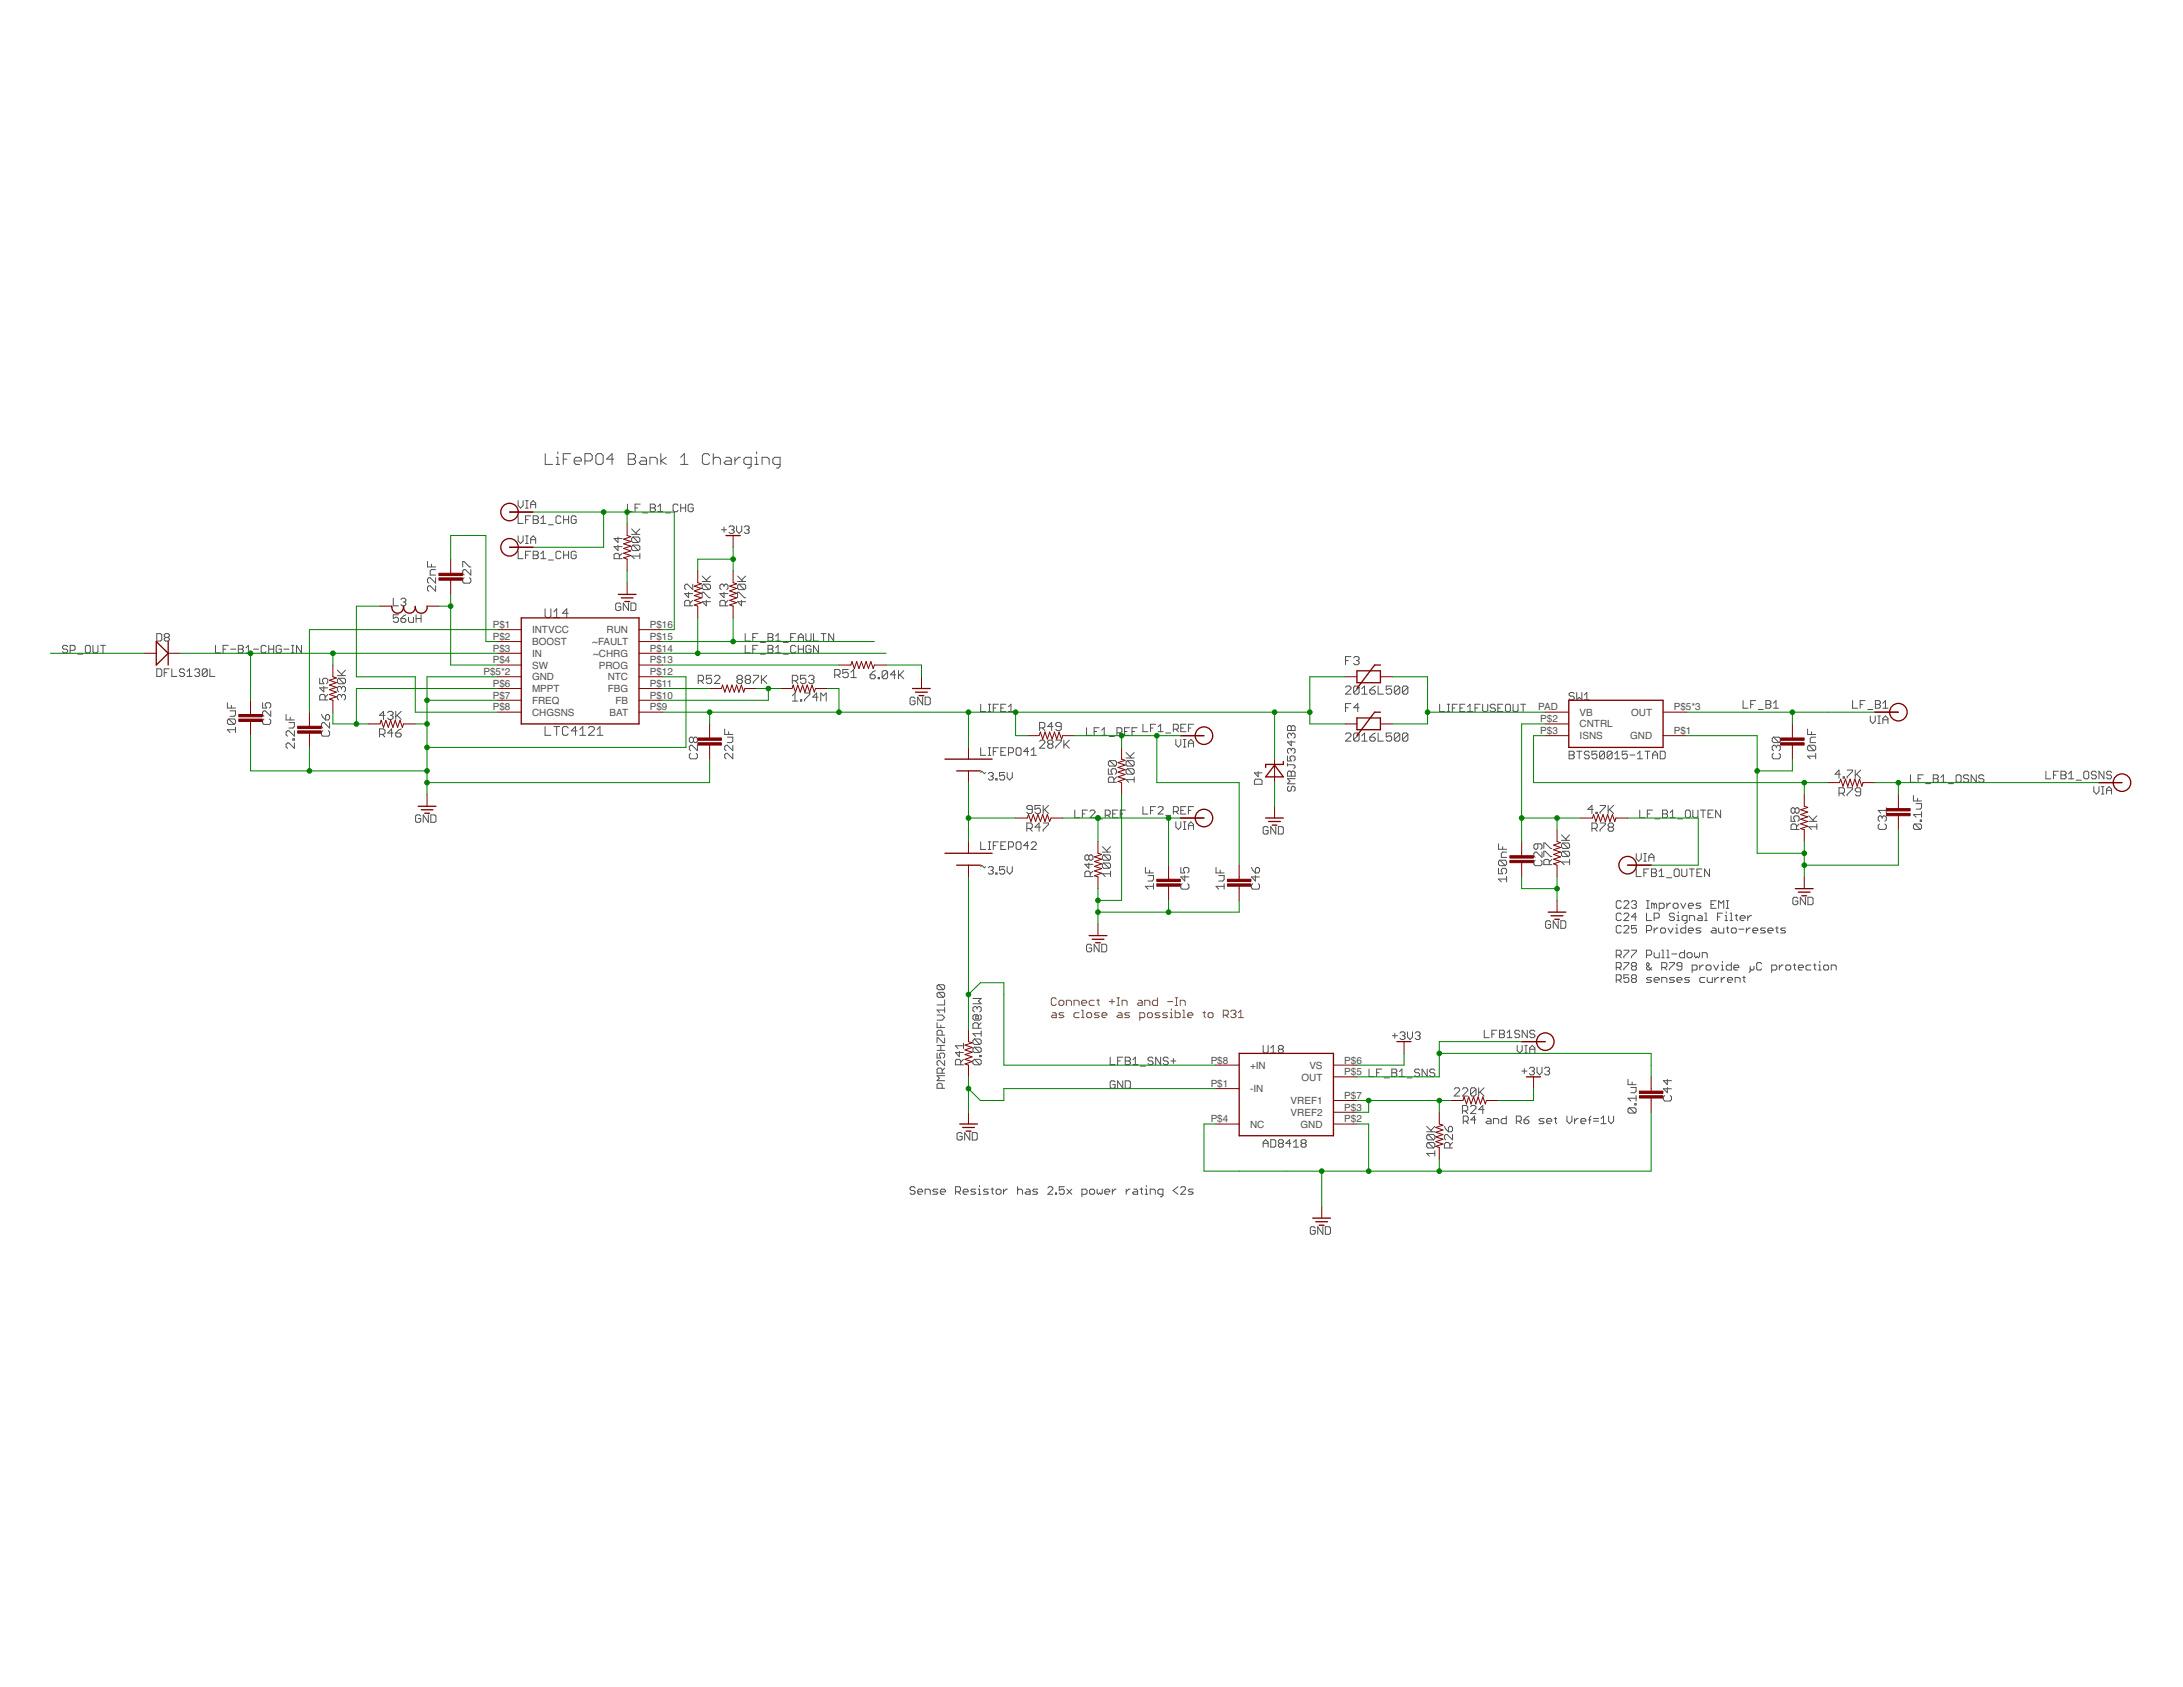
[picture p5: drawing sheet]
<svg xmlns="http://www.w3.org/2000/svg" width="279mm" height="216mm" viewBox="0 0 279 216" stroke-linecap="round" stroke-linejoin="round" font-family="sans-serif">
<defs><g id="words">
<g font-size="1.3" fill="#505050">
<text x="63.1" y="80.4">P$1</text>
<text x="63.1" y="81.9">P$2</text>
<text x="63.1" y="83.4">P$3</text>
<text x="68.1" y="81">INTVCC</text>
<text x="68.1" y="82.5">BOOST</text>
<text x="75.8" y="82.6">~FAULT</text>
<text x="77.6" y="81">RUN</text>
<text x="83.2" y="83.4">P$14</text>
<text x="83.2" y="81.9">P$15</text>
<text x="83.2" y="80.4">P$16</text>
<text x="61.9" y="86.4">P$5*2</text>
<text x="63.1" y="84.9">P$4</text>
<text x="63.1" y="87.9">P$6</text>
<text x="63.1" y="89.4">P$7</text>
<text x="68.1" y="84.1">IN</text>
<text x="68.1" y="85.6">SW</text>
<text x="68.1" y="87.1">GND</text>
<text x="68.1" y="88.6">MPPT</text>
<text x="75.9" y="84.1">~CHRG</text>
<text x="76.6" y="85.6">PROG</text>
<text x="77.8" y="88.6">FBG</text>
<text x="77.8" y="87.1">NTC</text>
<text x="83.2" y="89.4">P$10</text>
<text x="83.2" y="87.9">P$11</text>
<text x="83.2" y="86.4">P$12</text>
<text x="83.2" y="84.9">P$13</text>
<text x="63.1" y="90.9">P$8</text>
<text x="68.1" y="90.1">FREQ</text>
<text x="68.1" y="91.6">CHGSNS</text>
<text x="78" y="91.6">BAT</text>
<text x="78.8" y="90.1">FB</text>
<text x="83.2" y="90.9">P$9</text>
<text x="196.9" y="90.9">PAD</text>
<text x="197.1" y="92.4">P$2</text>
<text x="197.1" y="93.9">P$3</text>
<text x="202.2" y="93.1">CNTRL</text>
<text x="202.2" y="94.6">ISNS</text>
<text x="202.2" y="91.6">VB</text>
<text x="208.6" y="94.6">GND</text>
<text x="208.8" y="91.6">OUT</text>
<text x="214.2" y="90.9">P$5*3</text>
<text x="214.2" y="93.9">P$1</text>
<text x="155" y="136.1">P$8</text>
<text x="160" y="136.8">+IN</text>
<text x="167.6" y="136.8">VS</text>
<text x="172" y="137.6">P$5</text>
<text x="172" y="136.1">P$6</text>
<text x="155" y="139.1">P$1</text>
<text x="155" y="143.6">P$4</text>
<text x="160" y="139.8">-IN</text>
<text x="165.2" y="142.8">VREF2</text>
<text x="165.2" y="141.3">VREF1</text>
<text x="166.6" y="138.3">OUT</text>
<text x="172" y="143.6">P$2</text>
<text x="172" y="142.1">P$3</text>
<text x="172" y="140.6">P$7</text>
<text x="160" y="144.3">NC</text>
<text x="166.5" y="144.3">GND</text>
</g>
</g></defs>
<g fill="none" stroke="#808000" stroke-width=".13">
<path d="M134.7 129.6h.3l.2 .2v.4h-.5l-.1-.1 .1-.2h.5M135.2 127.9l-.2-.2h-.3l-.1 .2v.6l.1 .2h.3l.2-.2M135.7 128h.3l.2 .2v.3l-.2 .2h-.3l-.2-.2v-.3zM136.2 129.6h-.5l-.2 .2 .2 .1h.3l.2 .2-.2 .1h-.5M136.5 128.7v-.7h.5l.1 .2v.5M137.5 128.7v-.7h.4l.2 .2v.5M138.1 129.6h-.5l-.1 .2v.3l.1 .1h.5M138.4 128.4h.7v-.2l-.2-.2h-.3l-.2 .2v.3l.2 .2h.3M138.4 130.2h.3M138.4 129.3h.2v.9M139.2 129.6h.4l.1 .2v.3l-.1 .1h-.4l-.1-.1v-.3zM140 128h-.4l-.2 .2v.3l.2 .2h.4"/>
<path d="M140.4 128h.3M140.5 127.9v.6l.2 .2M140.7 129.6h-.5l-.1 .2 .1 .1h.3l.2 .2-.2 .1h-.4M141 129.9h.7v-.1l-.2-.2h-.3l-.2 .2v.3l.2 .1h.3M142 128.2h.6M142.3 127.9v.6M143 127.7h.3M143 128.7h.3M143.1 127.7v1M143.1 129.6h.3l.2 .2v.4h-.5l-.1-.1 .1-.2h.5M143.6 128.7v-.7h.5l.2 .2v.5M144.6 129.6h-.5l-.2 .2 .2 .1h.3l.2 .2-.2 .1h-.5"/>
<path d="M145.7 128h.3l.2 .2v.5h-.5l-.1-.2 .1-.1h.5M145.9 130.2h.5l.1-.1v-.3l-.1-.2h-.5v1M146.5 128.7v-.7h.5l.2 .2v.5M147 129.6h.3l.2 .2v.3l-.2 .1h-.3l-.1-.1v-.3zM148.1 127.7v1h-.4l-.2-.2v-.3l.2-.2h.4M148.5 129.6h-.5l-.2 .2 .2 .1h.3l.2 .2-.2 .1h-.5M149.4 128.2h.7M149.4 129.6h-.5l-.1 .2 .1 .1h.4l.1 .2-.1 .1h-.5M149.8 129.6h.1v.6M149.8 130.2h.3M149.9 129.1v.2M150.4 127.7h.3"/>
<path d="M150.4 128.7h.3M150.4 129.3v.9h.5l.1-.1v-.3l-.1-.2h-.5M150.6 127.7v1M151.1 128.7v-.7h.4l.2 .2v.5M151.4 130.2h.3M151.4 129.3h.1v.9M152 129.9h.7v-.1l-.2-.2h-.3l-.2 .2v.3l.2 .1h.3M154 129.6h.3M154.1 129.4v.7l.2 .1M154.8 129.6h.3l.2 .2v.3l-.2 .1h-.3l-.2-.1v-.3zM156.6 129.9h.4l.2-.1v-.4l-.2-.1h-.4v.9M156.9 129.9l.3 .3"/>
<path d="M157.5 129.4l.2-.1h.3l.2 .1v.2l-.2 .2M157.9 129.8h.1M158 129.8l.2 .1v.2l-.2 .1h-.3l-.2-.1M158.5 130.2h.7M158.5 129.6l.3-.3v.9"/>
</g>
<g fill="none" stroke="#505050" stroke-width=".13">
<path d="M69.8 58.1v1.3h.9M71.2 59.4h.4M71.2 58.5h.2v.9M71.4 57.8v.3M72.1 58.8h.5M73 58.1h-.9v1.3M73.5 59h.9v-.2l-.2-.3h-.5l-.2 .3v.4l.2 .2h.5M74.9 59h.7l.2-.2v-.5l-.2-.2h-.7v1.3M76.5 58.1h.5l.2 .2v.9l-.2 .2h-.5l-.2-.2v-.9zM78.6 58.8h-1l.7-.7v1.3M80.4 58.1h.7l.2 .2v.2l-.2 .3 .2 .2v.2l-.2 .2h-.7zM80.4 58.8h.7"/>
<path d="M82 58.5h.5l.2 .3v.6h-.7l-.2-.2 .2-.2h.7M83.2 59.4v-.9h.7l.2 .3v.6M84.6 58.1v1.3M85.3 58.5l-.7 .5 .7 .4M87.1 59.4h1M87.1 58.5l.5-.4v1.3M90.8 58.3l-.2-.2h-.5l-.2 .2v.9l.2 .2h.5l.2-.2M91.3 58.8l.2-.3h.5l.2 .3v.6M91.3 58.1v1.3M92.9 58.5h.5l.2 .3v.6h-.7l-.2-.2 .2-.2h.7M94.1 58.5v.9M94.8 58.5h-.3l-.4 .5"/>
<path d="M96.1 59.4h-.7l-.2-.2v-.4l.2-.3h.7v1.2l-.2 .2h-.2M96.6 59.4h.5M96.6 58.5h.2v.9M96.8 57.8v.3M97.5 59.4v-.9h.7l.2 .3v.6M99.8 59.4h-.7l-.2-.2v-.4l.2-.3h.7v1.2l-.2 .2h-.2M50.3 76.6v.9h.7M51 78.7h-.7v.5l.4-.2h.1l.2 .2v.3l-.2 .2h-.3l-.2-.2M51.3 76.7l.2-.1h.3l.1 .1v.2l-.1 .1M51.3 79.2h.5l.1 .1v.2l-.1 .2h-.3l-.2-.2zM51.6 77h.2M51.8 77l.1 .2-.1 .3h-.3l-.2-.1"/>
<path d="M51.9 78.7l-.6 .5M52.3 79v.5l.1 .2h.5v-.7M53.3 79.2h.6M53.3 78.7v1M53.9 78.7v1M54.7 71.9v.7h1.1M55.2 72.2v.4M55.8 73.9v.7l-.7-.7h-.2l-.2 .2v.4l.2 .1M55.8 75v.7l-.7-.7h-.2l-.2 .1v.4l.2 .2M55.8 72.9h-.6l-.1 .2v.5h.7M59.2 72.6v-.7h.2l.7 .7h.2M59.4 73.9l-.2 .2v.4l.2 .1h.7l.2-.1v-.4l-.2-.2"/>
<path d="M60.3 72.9v.7l-.7-.7h-.2l-.2 .2v.3l.2 .2M66.3 64.1v.6l.3 .3 .4-.3v-.6M66.3 66v1h.7M66.3 68.6v.6l.3 .4 .4-.4v-.6M66.3 70.5v1h.7M67.3 66.5h.3M67.3 71h.3M67.3 65h.3M67.3 64.1h.3M67.3 69.6h.3M67.3 68.6h.3M67.4 64.1v.9"/>
<path d="M67.4 68.6v1M67.9 66h-.6v1M67.9 70.5h-.6v1M67.9 65v-.6l.3-.3 .4 .3v.6M67.9 69.6v-.7l.3-.3 .4 .3v.7M67.9 64.6h.7M67.9 69.1h.7M68.2 66h.5l.2 .2v.2l-.2 .1 .2 .2v.1l-.2 .2h-.5zM68.2 66.5h.5M68.2 70.5h.5l.2 .2v.2l-.2 .1 .2 .2v.2l-.2 .1h-.5zM68.2 71h.5M69.2 70.9l.3-.4v1"/>
<path d="M69.2 67h.7M69.2 66.4l.3-.4v1M69.2 71.5h.7M69.8 77.9v.9l.2 .2h.3l.2-.2v-.9M70.2 67.2h.6M70.2 71.7h.6M70.9 79h.7M70.9 78.3l.3-.4v1.1M71.8 66.2l-.2-.2h-.3l-.1 .2v.6l.1 .2h.3l.2-.2M71.8 70.7l-.2-.2h-.3l-.1 .2v.7l.1 .1h.3l.2-.1M72.1 66.5h.7M72.1 66v1"/>
<path d="M72.1 70.5v1M72.1 71h.7M72.7 78.5h-.7l.5-.6v1.1M72.8 66v1M72.8 70.5v1M73.7 66.2l-.1-.2h-.3l-.2 .2v.6l.2 .2h.3l.1-.2v-.3h-.3M73.7 70.7l-.1-.2h-.3l-.2 .2v.7l.2 .1h.3l.1-.1v-.4h-.3M79.1 69.8v.7l-.5-.5h1M79.1 68.7v.7l-.5-.5h1M79.3 71.5v-.5l-.2-.2h-.3l-.2 .2v.5h1M79.5 77.3l-.2-.1h-.3l-.2 .1v.7l.2 .1h.3l.2-.1v-.3h-.4M79.6 70.8l-.3 .4"/>
<path d="M80.3 64.5v1h.7M80.4 77.2v.9l-.6-.9v.9M80.8 77.2h.4l.2 .1v.7l-.2 .1h-.4zM80.8 68.4h1.1M80.8 67.7l.7 .7M81 68.7h.7l.2 .2v.4l-.2 .1M81 69.8h.7l.2 .2v.3l-.2 .2M81 69.8l-.2 .2v.3l.2 .2h.7M81 68.7l-.2 .2v.4l.2 .1h.7M81 69.8l.7 .7M81 68.7l.7 .7M81.3 65h.3"/>
<path d="M81.9 71.2h-1.1l.4 .3M81.9 70.8v.7M81.9 67.7l-.5 .5M81.9 64.5h-.6v1M82.3 65.6h.6M83.2 65h.5M83.2 64.5h.5l.2 .2v.1l-.2 .2 .2 .2v.1l-.2 .2h-.5zM84.2 65.5h.6M84.2 64.8l.3-.3v1M85.2 65.6h.6M86.8 64.7l-.2-.2h-.3l-.2 .2v.6l.2 .2h.3l.2-.2M87.1 65h.7"/>
<path d="M87.1 64.5v1M87.8 64.5v1M88.1 75.8v.7l-.5-.5h1.1M88.3 77.5v-.5l-.2-.2h-.3l-.2 .2v.5h1.1M88.7 74.8v.7l-.7-.7h-.2l-.2 .1v.4l.2 .2M88.7 76.8l-.4 .4M88.7 64.7l-.1-.2h-.4l-.1 .2v.6l.1 .2h.4l.1-.2v-.3h-.3M89.9 76.5v-.7h.2l.6 .7h.2M89.9 74.4h1M89.9 73.7l.7 .7M90.1 74.8l-.2 .1v.4l.2 .2h.6M90.1 74.8h.6l.2 .1v.4l-.2 .2"/>
<path d="M90.1 74.8l.6 .7M90.4 76.8v.7l-.5-.5h1M90.9 73.7l-.5 .5M92.3 67.8h.7M92.7 74.9l-.2-.1h-.2l-.2 .1v.4l.2 .2M92.7 74.9l.1-.1h.2l.2 .1v.4l-.2 .2M92.7 75.8v.7l-.6-.5h1.1M92.7 67.5v.6M92.7 74.9v.2M92.8 77.5v-.5l-.1-.2h-.4l-.2 .2v.5h1.1M93.2 76.8l-.4 .4M93.3 67.5l.2-.2h.3l.2 .2v.1l-.2 .2"/>
<path d="M93.6 67.8h.2M93.8 67.8l.2 .1v.2l-.2 .2h-.3l-.2-.2M94.3 67.3v.6l.3 .4 .3-.4v-.6M94.4 76.5v-.7h.2l.7 .7h.1M94.4 74.4h1M94.4 73.7l.7 .7M94.6 74.8l-.2 .1v.4l.2 .2h.7M94.6 74.8h.7l.1 .1v.4l-.1 .2M94.6 74.8l.7 .7M94.9 76.8v.7l-.5-.5h1M95.2 67.5l.2-.2h.3l.2 .2v.1l-.2 .2M95.4 73.7l-.5 .5"/>
<path d="M95.6 67.8h.1M95.7 67.8l.2 .1v.2l-.2 .2h-.3l-.2-.2M8.7 82.8l-.2-.2h-.3l-.2 .2v.1l.2 .2h.3l.2 .1v.2l-.2 .2h-.3l-.2-.2M9 83.2h.5l.1-.1v-.3l-.1-.2h-.5v1M9.9 83.7h.7M11.1 82.6h.3l.2 .2v.6l-.2 .2h-.3l-.2-.2v-.6zM11.9 82.6v.8l.1 .2h.4l.1-.2v-.8M12.9 82.6h.6M13.2 82.6v1M20.1 81.1h.4l.2 .1v.7l-.2 .1h-.4zM20.1 85.6h.4l.2 .2v.6l-.2 .2h-.4zM21 86.1h.4"/>
<path d="M21.2 81.6l-.2-.2v-.2l.2-.1h.3l.2 .1v.2l-.2 .2M21.2 81.6l-.2 .1v.2l.2 .1h.3l.2-.1v-.2l-.2-.1M21.2 81.6h.3M21.7 85.6h-.7v1M22 85.6v1h.6M23.6 85.8l-.1-.2h-.4l-.1 .2v.1l.1 .2h.4l.1 .2v.1l-.1 .2h-.4l-.1-.2M23.9 86.6h.7M23.9 85.9l.4-.3v1M24.9 85.8l.2-.2h.3l.1 .2v.1l-.1 .2M25.2 86.1h.2M25.4 86.1l.1 .2-.1 .3h-.3l-.2-.2M26.5 85.8v.6l-.1 .2h-.4l-.1-.2"/>
<path d="M26.5 85.8l-.1-.2h-.4l-.1 .2v.6M26.5 85.8l-.6 .6M26.9 85.6v1h.6M27.6 82.6v1h.6M28.6 83.1h.3M29.1 89.9v.7h1M29.2 82.6h-.6v1M29.3 92h.7l.1 .2v.3l-.1 .2M29.3 92l-.2 .2v.3l.2 .2h.7M29.3 92l.7 .7M29.4 91h.7v.5l-.1 .2h-.6M29.5 83.1h.7"/>
<path d="M29.6 90.3v.3M30.1 93.4h-1l.3 .3M30.1 93v.7M30.5 82.6h.5l.1 .2-.1 .3 .1 .1v.2l-.1 .2h-.5zM30.5 83.1h.5M31.5 83.6h.6M31.5 82.9l.3-.3v1M32.4 83.1h.7M33.6 89.9v.7h.5l-.1-.3v-.2l.1-.2h.4l.1 .2v.3l-.1 .2M33.8 92l-.2 .2v.3l.2 .2h.7l.1-.2v-.3l-.1-.2M34.1 82.8l-.2-.2h-.3l-.2 .2v.6l.2 .2h.3l.2-.2M34.4 83.1h.6"/>
<path d="M34.4 82.6v1M34.6 91v.7l-.6-.7h-.2l-.2 .1v.4l.2 .2M35 82.6v1M36 82.8l-.2-.2h-.3l-.2 .2v.6l.2 .2h.3l.2-.2v-.3h-.3M36.3 83.1h.7M36.6 91.4v.7h1.1M37 92.5h.7v.5l-.2 .2h-.5M37.1 91.8v.3M37.3 82.6h.3M37.3 83.6h.3M37.5 82.6v1M37.5 94.6h.2v.1h-.2z"/>
<path d="M37.7 93.5v.7l-.7-.7h-.2l-.2 .2v.3l.2 .2M37.7 95.1v.7l-.7-.7h-.2l-.2 .1v.4l.2 .2M38.6 82.6v1l-.6-1v1M40.9 86.8v.7h.5l-.1-.3v-.2l.1-.2h.4l.2 .2v.3l-.2 .2M41.1 91.4l.2 .4 .4 .3M41.3 93.5l-.2 .2v.3l.2 .2h.7l.2-.2v-.3l-.2-.2M41.4 87.8v.7l-.5-.5h1.1M41.6 89.6v-.5l-.2-.2h-.3l-.2 .2v.5h1.1M41.7 91.6l.1-.2h.2l.2 .2v.3l-.2 .2h-.3zM42 88.9l-.4 .3M42.2 92.5v.7l-.7-.7h-.2l-.2 .1v.4l.2 .2M43.2 86.5h1"/>
<path d="M43.2 85.8l.7 .7M43.3 86.8l-.1 .2v.3l.1 .2h.7M43.3 86.8h.7l.2 .2v.3l-.2 .2M43.3 86.8l.7 .7M43.7 89.1l-.2-.2h-.2l-.1 .2v.3l.1 .2M43.7 88l-.2-.2h-.2l-.1 .2v.4l.1 .1M43.7 89.1l.2-.2h.1l.2 .2v.3l-.2 .2M43.7 88v.2M43.7 89.1v.1M43.7 88l.2-.2h.1l.2 .2v.4l-.2 .1M44.2 85.8l-.5 .5M48.6 94h.5l.2-.2v-.3l-.2-.2h-.5v1"/>
<path d="M48.9 94l.4 .3M49.3 91.5h-.7l.5-.5v1.1M49.6 91.2l.2-.2h.3l.2 .2v.2l-.2 .1M50 91.5h.1M50.1 91.5l.2 .2v.2l-.2 .2h-.3l-.2-.2M50.3 93.8h-.7l.5-.5v1M50.7 91v1.1M50.7 93.8h.5l.2 .2v.1l-.2 .2h-.4l-.1-.2zM50.8 91.5l.6 .6M51.4 91l-.7 .7M51.4 93.3l-.4 .2-.3 .3M69.8 93v1.1h.7"/>
<path d="M70.9 93h.7M71.2 93v1.1M72.7 93.2l-.2-.2h-.3l-.2 .2v.7l.2 .2h.3l.2-.2M73.9 93.5h-.8l.6-.5v1.1M74.2 94.1h.8M74.2 93.4l.4-.4v1.1M75.3 93.2l.2-.2h.4l.2 .2v.2l-.8 .7h.8M76.4 94.1h.8M76.4 93.4l.4-.4v1.1M88.4 96.4l-.2 .2v.3l.2 .2h.7l.2-.2v-.3l-.2-.2M88.8 94.5l-.2-.2h-.2l-.2 .2v.4l.2 .1h.2l.2-.1M88.8 94.5l.1-.2h.2l.2 .2v.4l-.2 .1h-.2l-.1-.1"/>
<path d="M88.8 94.5v.4M89.3 95.4v.7l-.7-.7h-.2l-.2 .1v.4l.2 .2M89.4 87.1h.5l.1-.1v-.4l-.1-.2h-.5v1.1M89.7 87.1l.3 .4M91.1 86.4h-.7v.6l.3-.2h.2l.2 .2v.3l-.2 .2h-.3l-.2-.2M91.4 86.6l.2-.2h.3l.2 .2v.2l-.7 .7h.7M92.8 93.3v.7h1M93.1 94.3h.7v.6l-.2 .1h-.5M93.3 93.6v.4M93.8 95.4v.7l-.7-.7h-.2l-.1 .1v.4l.1 .2M93.8 96.4v.7l-.7-.7h-.2l-.1 .2v.3l.1 .2M94.5 87l-.2-.2v-.2l.2-.2h.3l.2 .2v.2l-.2 .2"/>
<path d="M94.5 87l-.2 .1v.2l.2 .2h.3l.2-.2v-.2l-.2-.1M94.5 87h.3M95.4 81.1v.9h.6M95.4 82.6v1h.6M95.5 87l-.1-.2v-.2l.1-.2h.4l.2 .2v.2l-.2 .2M95.5 87l-.1 .1v.2l.1 .2h.4l.2-.2v-.2l-.2-.1M95.5 87h.4M96.4 81.6h.3M96.4 83.1h.3M96.4 86.4h.7v.2l-.7 .7v.2M97 81.1h-.6v.9M97 82.6h-.6v1"/>
<path d="M97.3 83.7h.7M97.3 82.2h.7M97.5 86.4v1.1M97.6 87l.5 .5M98.1 86.4l-.6 .7M98.3 81.1h.5l.1 .1v.2l-.1 .2 .1 .1v.2l-.1 .1h-.5zM98.3 81.6h.5M98.3 82.6h.5l.1 .2-.1 .3 .1 .1v.2l-.1 .2h-.5zM98.3 83.1h.5M99.3 82h.6M99.3 83.6h.6M99.3 81.4l.3-.3v.9"/>
<path d="M99.3 82.9l.3-.3v1M100.2 83.7h.7M100.2 82.2h.7M101.2 81.6h.3M101.4 89.7h.7M101.4 87.1h.5l.2-.1v-.4l-.2-.2h-.5v1.1M101.4 89l.3-.3v1M101.7 87.1l.4 .4M101.9 81.1h-.7v.9M101.9 82.8l-.2-.2h-.3l-.2 .2v.6l.2 .2h.3l.2-.2M102.2 81.6h.6M102.2 83.1h.6"/>
<path d="M102.2 82v-.6l.3-.3 .3 .3v.6M102.2 82.6v1M102.4 89.6h.2v.1h-.2zM102.8 82.6v1M103 88.7h.7v.2l-.7 .7v.1M103.1 86.4h-.7v.6l.4-.2h.2l.1 .2v.3l-.1 .2h-.4l-.2-.2M103.1 81.1v.8l.2 .1h.3l.2-.1v-.8M103.5 86.6l.2-.2h.3l.2 .2v.2l-.2 .2M103.8 82.8l-.2-.2h-.3l-.2 .2v.6l.2 .2h.3l.2-.2v-.3h-.3M103.8 87h.2M104 87l.2 .1v.2l-.2 .2h-.3l-.2-.2M104.1 81.1v.9h.7"/>
<path d="M104.7 89.2h-.7l.5-.5v1M104.8 82.6v1l-.7-1v1M105.1 89.7v-1l.3 .3 .3-.3v1M105.1 81.1h.6M105.4 81.1v.9M106.7 81.1v.9l-.6-.9v.9M106.8 86.4h.6l.1-.2v-.3l-.1-.2h-.6v1M107.2 86.4l.3 .3M108.6 85.7h-.7v.5l.3-.2h.2l.2 .2v.4l-.2 .1h-.4l-.1-.1M108.9 86.7h.7M108.9 86l.4-.3v1M111.4 86.4h.5l.1 .1v.2l-.1 .2h-.4l-.1-.2z"/>
<path d="M112 85.8l-.3 .2-.3 .4M112.4 86.7h.2v.2h-.2zM113.6 86v.7l-.2 .2h-.3l-.2-.2M113.6 86l-.2-.2h-.3l-.2 .2v.7M113.6 86l-.7 .7M114.6 86.4h-.6l.5-.6v1.1M115 85.8v1.1M115.2 86.4l.5 .5M115.7 85.8l-.7 .7M117.1 89.4l-.2-.2h-.3l-.1 .2v.6l.1 .2h.3l.2-.2v-.3h-.3M118.1 89.2v1l-.6-1v1M118.4 89.2h.5l.2 .2v.6l-.2 .2h-.5z"/>
<path d="M125.5 90.1v1h.7M125.5 95.7v1h.7M125.5 98.9l.2-.2 .3 .3 .2-.1M126.5 96.7h.3M126.5 95.7h.3M126.5 99l.1-.1h.4l.1 .1v.2l-.1 .1M126.5 90.1h.3M126.5 91.1h.3M126.6 90.1v1M126.6 95.7v1M126.8 99.3h.2M127 99.3l.1 .2v.2l-.1 .1h-.4l-.1-.1"/>
<path d="M127.1 96.2h.3M127.1 90.6h.3M127.4 99.7h.2v.1h-.2zM127.8 95.7h-.7v1M127.8 90.1h-.7v1M128.1 96.2h.3M128.1 90.6h.3M128.6 98.9h-.7v.4l.4-.1 .3 .1v.4l-.2 .1h-.3l-.2-.1M128.7 95.7h-.6v1h.6M128.7 90.1h-.6v1h.6M128.9 98.9v.6l.3 .3 .4-.3v-.6M129.1 96.3h.5l.1-.1v-.3l-.1-.2h-.5v1"/>
<path d="M129.1 91.1h.6M129.1 90.4l.3-.3v1M130.2 95.7h.3l.2 .2v.6l-.2 .2h-.3l-.2-.2v-.6zM131.7 96.2h-.7l.5-.5v1M132 96.7h.6M132 96l.3-.3v1M133.1 94.9l.1-.2h.4l.1 .2v.2l-.6 .7h.6M133.1 93.2h.5l.1-.2v-.4l-.1-.1h-.5v1M133.4 93.2l.3 .3M134.3 95.2l-.2 .2v.2l.2 .2h.3l.2-.2v-.2l-.2-.2M134.3 95.2l-.2-.1v-.2l.2-.2h.3l.2 .2v.2l-.2 .1M134.3 95.2h.3"/>
<path d="M134.8 93h-.7l.5-.5v1M135.1 94.7h.7v.2l-.7 .7v.2M135.8 93h-.5l-.2-.2v-.2l.2-.1h.3l.2 .1v.7l-.2 .2h-.3l-.2-.2M136.2 94.7v1.1M136.3 95.2l.6 .6M136.9 94.7l-.7 .7M139.1 93.1v1h.6M140 93.6h.4M140.7 93.1h-.7v1M141 94.1h.6M141 93.5l.3-.4v1M141.9 98.4v.7h.5l-.2-.4v-.1l.2-.2h.3l.2 .2v.3l-.2 .2"/>
<path d="M142 94.3h.6M142 97.3l-.1 .2v.4l.1 .1h.7M142 97.3h.7l.2 .2v.4l-.2 .1M142 97.3l.7 .7M142.9 99.4l-.3 .4M143 93.8h.4l.2-.2v-.3l-.2-.2h-.4v1M143.3 93.8l.3 .3M143.9 93.6h.4M144.1 97h1.1M144.1 96.3l.7 .7M144.3 97.3h.7l.2 .2v.4l-.2 .1M144.3 98.4h.7l.2 .2v.3l-.2 .2"/>
<path d="M144.3 98.4l-.2 .2v.3l.2 .2h.7M144.3 97.3l-.2 .2v.4l.2 .1h.7M144.3 98.4l.7 .7M144.3 97.3l.7 .7M144.6 93.1h-.7v1h.7M144.9 93.6h.3M145.2 99.8h-1.1l.4 .3M145.2 99.4v.7M145.2 96.3l-.6 .5M145.5 93.1h-.6v1M146.3 92.7v.9h.6M147.3 93.2h.3"/>
<path d="M147.9 92.7h-.6v.9M148.2 93.6h.7M148.2 93l.3-.3v.9M149.2 93.8h.6M150.2 93.3h.4l.2-.1v-.4l-.2-.1h-.4v.9M150.5 93.3l.3 .3M150.5 94.6v.7l.3 .3 .3-.3v-.7M151.1 93.2h.4M151.5 95.6h.3M151.5 94.6h.3M151.6 94.6v1M151.8 92.7h-.7v.9h.7"/>
<path d="M152.1 93.2h.3M152.1 95.6v-.6l.3-.4 .4 .4v.6M152.1 95.1h.7M152.8 92.7h-.7v.9M160.5 99.9l.2-.2h.7l.1 .2v.5h-1zM161 98.7v.7l-.5-.5h1M164.8 98.8l.2-.1h.1l.2 .1 .1-.1h.2l.2 .1v.5h-1zM164.8 96.8v.6h.5l-.2-.5 .2-.1h.3l.2 .1v.3l-.2 .2M164.8 93l.2-.1h.1l.2 .1 .1-.1h.2l.2 .1v.5h-1zM164.8 97.7v.3M164.8 97.9h.8l.2 .1v.2l-.2 .2M165.3 95.9l-.2-.1-.3 .1v.3l.2 .2"/>
<path d="M165.3 95.9l.1-.1h.2l.2 .1v.3l-.2 .2M165.3 94l-.2-.2h-.1l-.2 .2v.3l.2 .2M165.3 94l.1-.2h.2l.2 .2v.3l-.2 .2M165.3 93v.5M165.3 94v.1M165.3 94.8v.6l-.5-.4h1M165.3 95.9v.2M165.3 98.8v.5M165.8 99.7h-1l.3 .3-.3 .3h1M172.2 94l.2-.2h.3l.2 .2v.2l-.7 .6h.7M172.2 88l.2-.2h.3l.2 .2v.1l-.7 .7h.7M172.2 84.5h.4"/>
<path d="M172.2 90.6h.4M172.9 84h-.7v1.1M172.9 90h-.7v1.1M173.2 84.2l.2-.2h.4l.1 .2v.2l-.1 .1M173.6 84.5h.2M173.8 84.5l.1 .2v.2l-.1 .2h-.4l-.2-.2M173.9 94l-.1-.2h-.4l-.2 .2v.7M173.9 88v.6l-.1 .2h-.4l-.2-.2M173.9 88l-.1-.2h-.4l-.2 .2v.6M173.9 94v.7l-.1 .1h-.4l-.2-.1M173.9 88l-.7 .6M173.9 94l-.7 .7"/>
<path d="M173.9 90.6h-.7l.6-.6v1.1M174.3 88.8h.7M174.3 88.1l.3-.3v1M174.3 94.2l.3-.4v1M174.3 94.8h.7M175.3 94.3h.6l.1 .2v.2l-.1 .1h-.4l-.2-.1zM175.3 88.3h.6l.1 .2v.1l-.1 .2h-.4l-.2-.2zM176 87.8l-.7 .5M176 93.8l-.3 .2-.4 .3M176.4 87.8v1h.7M176.4 93.8v1h.7M178.1 93.8h-.7v.5l.4-.1h.1l.2 .1v.4l-.2 .1h-.3l-.2-.1"/>
<path d="M178.1 87.8h-.7v.5l.4-.2h.1l.2 .2v.3l-.2 .2h-.3l-.2-.2M179.2 94l-.2-.2h-.4l-.1 .2v.7M179.2 88v.6l-.2 .2h-.4l-.1-.2M179.2 88l-.2-.2h-.4l-.1 .2v.6M179.2 94v.7l-.2 .1h-.4l-.1-.1M179.2 88l-.7 .6M179.2 94l-.7 .7M180.2 94l-.2-.2h-.3l-.2 .2v.7M180.2 88v.6l-.2 .2h-.3l-.2-.2M180.2 88l-.2-.2h-.3l-.2 .2v.6M180.2 94v.7l-.2 .1h-.3l-.2-.1M180.2 88l-.7 .6"/>
<path d="M180.2 94l-.7 .7M184.3 90.1v1h.6M185.2 90.1h.3M185.2 91.1h.3M185.4 90.1v1M185.9 90.6h.3M186.5 90.1h-.6v1M186.9 90.6h.3M187.5 90.1h-.6v1h.6M187.8 91.1h.7M187.8 90.4l.4-.3v1M188.8 90.6h.3"/>
<path d="M189.4 90.1h-.6v1M189.8 90.1v.8l.1 .2h.3l.2-.2v-.8M191.4 90.3l-.2-.2h-.3l-.2 .2v.1l.2 .2h.3l.2 .2v.1l-.2 .2h-.3l-.2-.2M191.7 90.6h.3M192.3 90.1h-.6v1h.6M192.7 90.3l.1-.2h.4l.1 .2v.6l-.1 .2h-.4l-.1-.2zM193.7 90.1v.8l.1 .2h.3l.2-.2v-.8M194.6 90.1h.7M194.9 90.1v1M200.8 96.1h.5l.2 .2v.2l-.2 .1 .2 .2v.1l-.2 .2h-.5zM200.8 96.6h.5M201.5 88.8l-.2-.2h-.3l-.2 .2v.1l.2 .2h.3l.2 .2v.1l-.2 .2h-.3l-.2-.2"/>
<path d="M201.8 88.6v1l.3-.3 .4 .3v-1M201.8 96.1h.7M202.1 96.1v1M202.8 89.6h.6M202.8 88.9l.3-.3v1M203.4 96.3l-.1-.2h-.4l-.1 .2v.2l.1 .1h.4l.1 .2-.1 .3h-.4l-.1-.2M204.4 96.1h-.6v.5l.4-.1 .2 .1v.3l-.2 .2h-.3l-.1-.2M205.4 96.3l-.2-.2h-.3l-.2 .2v.6M205.4 96.3v.6l-.2 .2h-.3l-.2-.2M205.4 96.3l-.7 .6M206.3 96.3l-.1-.2h-.4l-.1 .2v.6M206.3 96.3v.6l-.1 .2h-.4l-.1-.2"/>
<path d="M206.3 96.3l-.6 .6M206.7 97.1h.6M206.7 96.5l.3-.4v1M208.3 96.1h-.7v.5l.4-.1 .3 .1v.3l-.2 .2h-.3l-.2-.2M208.6 96.6h.7M209.6 97.1h.6M209.6 96.5l.3-.4v1M210.5 96.1h.7M210.9 96.1v1M211.5 96.6h.7M211.5 97.1v-.6l.3-.4 .4 .4v.6M212.5 96.1h.5l.1 .2v.6l-.1 .2h-.5z"/>
<path d="M223.1 89.7v.9h.6M224.1 90.1h.3M224.7 89.7h-.6v.9M225 90.8h.7M226 89.7h.5l.2 .1v.2l-.2 .1 .2 .2v.2l-.2 .1h-.5zM226 90.1h.5M227 94.3l-.2 .2v.4l.2 .1h.7M227 94.3h.7l.2 .2v.4l-.2 .1M227 90.6h.6M227 96.4l-.2 .2v.3l.2 .2h.7l.2-.2v-.3l-.2-.2M227 94.3l.7 .7M227 90l.3-.3v.9"/>
<path d="M227.4 95.5l-.2-.1h-.2l-.2 .1v.4l.2 .2M227.4 95.5l.1-.1h.2l.2 .1v.4l-.2 .2M227.4 95.5v.2M231.4 93.3v.7h1M231.5 95.4h.7l.2 .1v.4l-.2 .2M231.5 95.4l-.1 .1v.4l.1 .2h.7M231.5 95.4l.7 .7M231.9 93.6v.4M232.4 94.3h-.5l-.2 .2v.5h.7M232.4 96.8h-1l.3 .3M232.4 96.4v.7M235.5 99.1h-.6l.5-.5v1"/>
<path d="M235.9 99.4h.2v.2h-.2zM236.4 98.6h.7v.1l-.7 .7v.2M237.1 89.7v.9h.6M237.4 98.6v1M237.6 99.1l.5 .5M238.1 90.1h.3M238.1 98.6l-.7 .7M238.7 89.7h-.6v.9M239.1 90.8h.6M239.4 91.6v.7l.3 .3 .3-.3v-.7M240 89.7h.5l.2 .1v.2l-.2 .1 .2 .2v.2l-.2 .1h-.5zM240 90.1h.5"/>
<path d="M240.3 92.6h.4M240.3 91.6h.4M240.5 91.6v1M241 90.6h.6M241 90l.3-.3v.9M241 92.6v-.7l.3-.3 .3 .3v.7M241 92.1h.6M244.5 99.2v.9h.7M245.5 99.7h.3M246.1 99.2h-.6v.9M247.4 99.2h.5l.2 .1v.2l-.2 .2 .2 .1v.2l-.2 .1h-.5zM247.4 99.7h.5"/>
<path d="M248.4 99.5l.3-.3v.9M250.4 99.3l.1-.1h.3l.2 .1v.7l-.2 .1h-.3l-.1-.1zM252 99.3l-.2-.1h-.3l-.2 .1v.2l.2 .2h.3l.2 .1v.2l-.2 .1h-.3l-.2-.1M252.9 99.2v.9l-.6-.9v.9M253.9 99.3l-.2-.1h-.3l-.1 .1v.2l.1 .2h.3l.2 .1v.2l-.2 .1h-.3l-.1-.1M261.9 98.7v1h.6M262.8 99.2h.3M263.5 98.7h-.7v1M263.8 99.2h.5M263.8 98.7h.5l.1 .2v.1l-.1 .2 .1 .2v.1l-.1 .2h-.5zM264.8 99.7h.6M264.8 99l.3-.3v1"/>
<path d="M265.7 99.8h.7M266.7 98.9l.2-.2h.3l.1 .2v.6l-.1 .2h-.3l-.2-.2zM268.3 98.9l-.1-.2h-.4l-.1 .2v.1l.1 .2h.4l.1 .2-.1 .3h-.4l-.1-.2M269.3 98.7v1l-.7-1v1M270.3 98.9l-.2-.2h-.3l-.2 .2v.1l.2 .2h.3l.2 .3-.2 .2h-.3l-.2-.2M53.8 104.4l-.1-.1h-.3l-.2 .1v.7l.2 .1h.3l.1-.1v-.3h-.3M54.8 104.3v.9l-.6-.9v.9M55.1 104.3h.5l.2 .1v.7l-.2 .1h-.5zM125.5 107.7v1h.7M125.5 110.9l.2-.2 .3 .4 .2-.2M126.5 111.1l.1-.2h.4l.1 .2v.1l-.1 .2M126.5 108.7h.3"/>
<path d="M126.5 107.7h.3M126.6 107.7v1M126.8 111.4h.2M127 111.4l.1 .1v.2l-.1 .2h-.4l-.1-.2M127.1 108.2h.3M127.4 111.7h.2v.2h-.2zM127.8 107.7h-.7v1M128.1 108.2h.3M128.6 110.9h-.7v.5l.4-.2h.1l.2 .2v.3l-.2 .2h-.3l-.2-.2M128.7 107.7h-.6v1h.6M128.9 110.9v.6l.3 .4 .4-.4v-.6M129.1 108.4h.5l.1-.2v-.3l-.1-.2h-.5v1"/>
<path d="M130.2 107.7h.3l.2 .2v.6l-.2 .2h-.3l-.2-.2v-.6zM131.4 106h.6l.1-.1v-.4l-.1-.2h-.6v1.1M131.7 108.2h-.7l.5-.5v1M131.8 106l.3 .4M132 107.9l.1-.2h.4l.1 .2v.2l-.6 .6h.6M132.1 103.6h-.5l-.2-.2v-.1l.2-.2h.4l.1 .2v.6l-.1 .2h-.4l-.2-.2M133.2 103.1h-.7v.5l.3-.2h.2l.2 .2v.3l-.2 .2h-.3l-.2-.2M133.2 105.9h-.7l.5-.6v1.1M133.5 103.1v1M133.5 105.3h.7v.2l-.7 .7v.2M133.7 103.6l.5 .5M134.2 103.1l-.7 .7"/>
<path d="M137.6 103.7v.9h.6M138.5 104.2h.4M139.2 103.7h-.7v.9M139.4 109.6l.1-.2h.2l.2 .2v.3l-.2 .2h-.2l-.1-.2M139.4 109.6l-.2-.2h-.2l-.1 .2v.3l.1 .2h.2l.2-.2M139.4 110.4v.7l-.5-.5h1M139.4 109.6v.3M139.5 103.8l.2-.1h.3l.1 .1v.2l-.6 .6h.6M139.5 112.2v-.5l-.1-.2h-.4l-.1 .2v.5h1M139.9 111.5l-.4 .3M140.5 104.8h.6M141.1 109.1h1"/>
<path d="M141.1 108.4l.7 .7M141.3 109.4h.7l.1 .2v.3l-.1 .2M141.3 110.4h.7l.1 .2v.4l-.1 .1M141.3 110.4l-.2 .2v.4l.2 .1h.7M141.3 109.4l-.2 .2v.3l.2 .2h.7M141.3 110.4l.7 .7M141.3 109.4l.7 .7M141.5 104.3h.4l.2-.1v-.4l-.2-.1h-.4v.9M141.8 104.3l.3 .3M142.1 111.8h-1l.4 .4M142.1 111.5v.7M142.1 108.4l-.5 .5"/>
<path d="M142.4 104.2h.3M142.6 100.1v-.5l-.2-.2h-.4l-.1 .2v.5h1M143.1 103.7h-.7v.9h.7M143.4 104.2h.3M144 103.7h-.6v.9M146.3 103.2v1h.6M146.6 111v.7h1M146.9 112.1h.7v.5l-.1 .2h-.6M147.1 111.4v.3M147.3 103.7h.3M147.6 113.4h-1l.3 .4M147.6 113.1v.7"/>
<path d="M147.9 103.2h-.6v1M148.2 103.4l.2-.2h.3l.2 .2v.1l-.7 .7h.7M149.2 104.4h.6M150.2 103.9h.4l.2-.2v-.3l-.2-.2h-.4v1M150.5 105.2v.6l.3 .4 .3-.4v-.6M150.5 103.9l.3 .3M151.1 111v.7h.5l-.1-.3v-.2l.1-.2h.4l.2 .2v.3l-.2 .2M151.1 103.7h.4M151.3 113.1l-.2 .2v.3l.2 .2h.7l.2-.2v-.3l-.2-.2M151.5 106.2h.3M151.5 105.2h.3M151.6 105.2v1"/>
<path d="M151.6 112.1v.7l-.5-.6h1.1M151.8 103.2h-.7v1h.7M152.1 106.2v-.7l.3-.3 .4 .3v.7M152.1 103.7h.3M152.1 105.7h.7M152.8 103.2h-.7v1M155.6 111v.7h1.1M156 112.1h.7v.5l-.2 .2h-.5M156.2 111.4v.3M156.7 113.4h-1.1l.4 .4M156.7 113.1v.7M160.2 111l.5 .7"/>
<path d="M160.3 113.1l-.1 .2v.3l.1 .2h.7l.2-.2v-.3l-.2-.2M160.7 111.2l.1-.2h.2l.2 .2v.3l-.2 .2h-.3zM160.7 112.1v.7l-.5-.6h1M162.3 105.9l-.1-.1h-.4l-.1 .1v.7l.1 .1h.4l.1-.1v-.3h-.3M163.3 105.8v.9l-.7-.9v.9M163.6 105.8h.5l.2 .1v.7l-.2 .1h-.5zM165 100.6l-.2 .2v.3l.3 .2 .2-.2v-.3l.1-.2h.2l.2 .2v.3l-.2 .2M191.8 111.1v.7h.5l-.1-.3v-.2l.1-.2h.4l.1 .2v.3l-.1 .2M191.8 108v.7h1M192 110.1h.7l.1 .2v.3l-.1 .2M192 110.1l-.2 .2v.3l.2 .2h.7M192 110.1l.7 .7"/>
<path d="M192.3 108.4v.3M192.8 109.1h-.5l-.1 .1v.5h.6M192.8 112.5h-1l.4 .4M192.8 112.2v.7M196.5 110.1l-.2 .2v.3l.2 .2h.7l.2-.2v-.3l-.2-.2M196.8 108v.5l-.1 .2h-.2l-.2-.2v-.3l.2-.2h.7l.2 .2v.3l-.2 .2M197.4 109.1v.6l-.7-.6h-.2l-.2 .1v.4l.2 .1M197.6 109.6v-.7h.2l.7 .7h.1M197.6 108.6v-.7h.2l.7 .7h.1M198.3 110.7v-.5l-.2-.2h-.3l-.2 .2v.5h1M198.5 118l-.2-.2h-.3l-.2 .2v.6l.2 .2h.3l.2-.2v-.3h-.4M198.6 110l-.3 .3"/>
<path d="M199.4 117.8v1l-.6-1v1M199.8 117.8h.4l.2 .2v.6l-.2 .2h-.4zM199.9 107.5h1M199.9 106.8l.7 .7M200 107.9l-.1 .2v.3l.1 .2h.7M200 107.9h.7l.2 .2v.3l-.2 .2M200 108.9h.7l.2 .2v.4l-.2 .1M200 108.9l-.1 .2v.4l.1 .1h.7M200 108.9l.7 .7M200 107.9l.7 .7M200.9 110.3h-1l.3 .4M200.9 110v.7"/>
<path d="M200.9 106.8l-.5 .6M203.8 106h.5l.1-.1v-.4l-.1-.2h-.5v1.1M203.9 103.6h-.7l.6-.5v1M204.1 106l.3 .4M204.3 103.9h.1v.2h-.1zM204.8 103.1h.7v.2l-.7 .6v.2M204.8 105.3h.7v.2l-.7 .7v.2M205.8 103.1v1M206 105.9l-.2-.2v-.2l.2-.2h.3l.2 .2v.2l-.2 .2M206 105.9l-.2 .1v.2l.2 .2h.3l.2-.2v-.2l-.2-.1M206 103.6l.5 .5M206 105.9h.3"/>
<path d="M206.5 103.1l-.7 .7M207.5 115.4l-.2-.1h-.3l-.1 .1v.7l.1 .1h.3l.2-.1M207.5 117l-.2-.1h-.3l-.1 .1v.7l.1 .1h.3l.2-.1M207.5 118.6l-.2-.2h-.3l-.1 .2v.7l.1 .1h.3l.2-.1M207.8 115.4l.2-.1h.3l.2 .1v.2l-.7 .6h.7M207.8 117l.2-.1h.3l.2 .1v.2l-.7 .6h.7M207.8 118.6l.2-.2h.3l.2 .2v.2l-.7 .6h.7M208.8 115.4l.2-.1h.3l.1 .1-.1 .4M209.1 115.8h.2M209.3 115.8l.1 .1v.2l-.1 .1h-.3l-.2-.1M209.4 109.2v.7l.3 .3 .4-.3v-.7M209.4 111.2v1h.7"/>
<path d="M209.4 118.4h-.6v.5l.5-.1 .1 .1v.4l-.1 .1h-.3l-.2-.1M209.4 117.3h-.6l.5-.4v.9M209.9 103.7v.9h.6M210.4 111.7h.3M210.4 110.2h.3M210.4 109.2h.3M210.5 109.2v1M210.7 115.3h.4M210.7 116.2h.4M210.7 119.1h.5l.2-.2v-.3l-.2-.2h-.5v1M210.7 116.9v.9h.7M210.8 104.2h.4"/>
<path d="M210.9 115.3v.9M211 110.2v-.6l.4-.4 .3 .4v.6M211 111.2h-.6v1M211 109.7h.7M211.4 111.2h.5l.1 .2-.1 .3 .1 .1v.2l-.1 .2h-.5zM211.4 111.7h.5M211.5 103.7h-.7v.9M211.7 115.8l-.1-.2h-.2v.6M211.7 115.8v.4M211.7 117.5h.5l.2-.2v-.3l-.2-.1h-.5v.9M211.7 118.8v.6M211.7 115.8l.2-.2 .1 .2v.4"/>
<path d="M211.8 104.8h.6M212.2 118.8h-.2l-.3 .3M212.3 112.2h.7M212.3 111.5l.4-.3v1M212.4 116.2h.5l.1-.1v-.3l-.1-.2h-.5v1M212.5 118.9l.2-.1h.3l.2 .1v.4l-.2 .1h-.3l-.2-.1zM212.8 103.7h.5l.1 .1-.1 .4 .1 .3-.1 .1h-.5zM212.8 104.2h.5M213.3 112.3h.7M213.3 115.6v.6M213.5 118.8l.3 .6 .3-.6M213.8 104.6h.6"/>
<path d="M213.8 104l.3-.3v.9M213.8 115.6h-.1l-.4 .3M214.1 115.8l.2-.2h.3l.2 .2v.3l-.2 .1h-.3l-.2-.1zM214.3 111.4l.1-.2h.4l.1 .2v.6l-.1 .2h-.4l-.1-.2zM214.3 117l-.2-.1h-.3l-.1 .1v.2l.1 .1h.3l.2 .2v.2l-.2 .1h-.3l-.1-.1M214.5 119.4h.3M214.5 118.8h.1v.6M214.6 117.8h.3M214.6 117.2h.2v.6M214.6 118.3v.1M214.7 104.8h.7M214.8 116.7v.2"/>
<path d="M215.1 115.6l.3 .6 .4-.6M215.2 111.2v.8l.2 .2h.3l.2-.2v-.8M215.8 118.4v1h-.5l-.2-.1v-.4l.2-.1h.5M215.9 103.7h.3l.1 .1v.7l-.1 .1h-.3l-.2-.1v-.7zM215.9 117.8h-.5l-.1-.1v-.4l.1-.1h.5v.8l-.1 .2h-.2M216.1 115.9h.6l-.1-.3h-.4l-.1 .2v.3l.1 .1h.4M216.1 119.1h.6v-.2l-.1-.1h-.4l-.1 .1v.4l.1 .1h.4M216.2 111.2h.7M216.2 117.8v-.6h.5l.2 .1v.5M216.5 111.2v1M216.7 103.7v.8l.1 .1h.3l.2-.1v-.8M217.2 111.7h.3"/>
<path d="M217.4 117.2h.3l.2 .1v.5h-.5l-.2-.1 .2-.2h.5M217.6 103.7h.7M217.7 115.6h-.5l-.1 .2 .1 .1h.3l.2 .2-.2 .1h-.4M217.7 118.8h-.5l-.1 .1 .1 .2h.3l.2 .2-.2 .1h-.4M217.8 111.2h-.6v1h.6M218 103.7v.9M218.2 116.9h.2v.9M218.2 117.8h.3M218.6 104.2h.3M218.8 111.2v1l-.6-1v1M219 115.8h.3M219.2 118.8h.3l.1 .1v.5h-.4l-.2-.1 .2-.2h.4"/>
<path d="M219.3 103.7h-.7v.9h.7M219.6 115.3h-.6v.9h.6M219.8 117.3h.3M220 116.2v-.9l.3 .3 .3-.3v.9M220 118.8v.5l.1 .1h.5v-.6M220.2 103.7v.9l-.6-.9v.9M220.5 116.9h-.7v.9M220.8 117.8h.3M220.8 117.2h.1v.6M220.9 115.3h.4M220.9 116.2h.4M220.9 116.7v.2"/>
<path d="M220.9 118.8h.4M221.1 115.3v.9M221.1 118.6v.7l.2 .1M221.4 116.9h.2v.9M221.4 117.8h.3M221.7 118.8h.4l.1 .1v.4l-.1 .1h-.4l-.1-.1v-.4zM222.1 117.2h.3M222.2 117v.7l.2 .1M222.6 118.9h.6M222.7 117.5h.7v-.2l-.2-.1h-.3l-.2 .1v.4l.2 .1h.3M223.5 118.8v.6M223.7 117.2v.6"/>
<path d="M224 118.8h-.1l-.4 .3M224.2 117.2h-.2l-.3 .3M224.3 119.1h.7v-.2l-.2-.1h-.3l-.2 .1v.4l.2 .1h.3M226 118.8h-.5l-.2 .1 .2 .2h.3l.2 .2-.2 .1h-.5M226.3 119.1h.6v-.2l-.1-.1h-.4l-.1 .1v.4l.1 .1h.4M227.2 118.8h.4M227.4 118.6v.7l.2 .1M228.5 118.8h-.4l-.2 .1 .2 .2h.3l.1 .2-.1 .1h-.5M229.2 104.4v.7h.5l-.1-.3v-.2l.1-.2h.4l.2 .2v.3l-.2 .2M229.7 103.5l-.1-.1h-.2l-.2 .1v.4l.2 .2h.2l.1-.2M229.7 103.5l.2-.1h.2l.2 .1v.4l-.2 .2h-.2l-.2-.2M229.7 103.5v.4"/>
<path d="M229.9 106.2v-.6l-.2-.1h-.3l-.2 .1v.6h1.1M230.1 115l-.2-.2h-.3l-.1 .2v.6l.1 .2h.3l.2-.2v-.3h-.3M230.3 105.5l-.4 .3M231.1 114.8v1l-.7-1v1M231.4 114.8h.5l.2 .2v.6l-.2 .2h-.5zM231.5 105.1h1M231.5 104.4l.7 .7M232.5 104.4l-.5 .5M232.5 105.8h-1l.3 .4M232.5 105.5v.7M235.4 101.5h.5l.2-.2v-.3l-.2-.2h-.5v1.1M235.7 101.5l.4 .4"/>
<path d="M236.4 100.8h.7v.2l-.7 .7v.2M238.1 101.3h-.5l-.2-.1v-.2l.2-.2h.4l.1 .2v.7l-.1 .2h-.4l-.2-.2M240.6 105.5l-.2 .1v.4l.2 .2h.6l.2-.2v-.4l-.2-.1M240.9 104.6l-.2-.2h-.1l-.2 .2v.3l.2 .2M240.9 104.6l.2-.2h.1l.2 .2v.3l-.2 .2M240.9 104.6v.2M241.4 103.7h-1l.3 .4M241.4 103.4v.7M244.9 101.8v.7h1M245.1 105.5l-.2 .1v.4l.2 .2h.7M245.1 105.5h.7l.1 .1v.4l-.1 .2M245.1 105.5l.7 .7"/>
<path d="M245.2 102.8h.7v.6l-.1 .1h-.6M245.4 102.2v.3M245.8 104.9h.1v.2h-.1zM245.9 103.9v.7M245.9 104.2h-1l.3 .4M246.5 100.3h.6M248.4 100.1h.6M249.4 100.3h.6M268 100.7v.6l.3 .3 .3-.3v-.6M269 101.6h.3M269 100.7h.3M269.1 100.7v.9"/>
<path d="M269.6 101.6v-.6l.3-.3 .4 .3v.6M269.6 101.2h.7M119.9 130.9v.6h1M119.9 134.8v.6h.5l-.2-.5 .2-.1h.3l.2 .1v.3l-.2 .2M119.9 134.4h1M119.9 133.8h1M119.9 129.9h.7l.3 .3-.3 .4h-.7M120.1 126l-.2 .2v.3l.2 .2h.6M120.1 127l-.2 .1v.4l.2 .1h.6M120.1 126h.6l.2 .2v.3l-.2 .2M120.1 127h.6l.2 .1v.4l-.2 .1M120.1 127l.6 .6"/>
<path d="M120.1 126l.6 .7M120.4 131.2v.3M120.4 133.8v.6M120.6 139.3v-.5l-.2-.2h-.3l-.2 .2v.5h1M120.6 132.5v-.5l-.2-.2h-.3l-.2 .2v.5h1M120.6 137.4v-.5l-.2-.2h-.3l-.2 .2v.5h1M120.9 132.8v.7h-.2l-.6-.7h-.2v.7M120.9 135.7v.7l-.7-.7h-.1l-.2 .2v.3l.2 .2M120.9 137.7h-1l.3 .3-.3 .3h1M120.9 136.7l-.3 .3M120.9 128v.6h-1M120.9 128.9v.7"/>
<path d="M120.9 129.3h-1l.3 .3M122.8 134.5v.7l-.5-.5h1M123 136.3v-.6l-.2-.1h-.4l-.1 .1v.6h1M123.3 135.6l-.3 .3M123.3 133.8h-1l.3 .4M123.3 133.5v.7M124.5 127.8h1.1l-.4 .3 .4 .4h-1.1M124.7 134l.7 .7M124.7 135.6l-.2 .1v.4l.2 .2h.7M124.7 133l-.2 .2v.3l.2 .2h.7M124.7 134l-.2 .2v.3l.2 .2h.7M124.7 135.6h.7l.2 .1v.4l-.2 .2"/>
<path d="M124.7 133h.7l.2 .2v.3l-.2 .2M124.7 134h.7l.2 .2v.3l-.2 .2M124.7 135.6l.7 .7M124.7 133l.7 .7M124.9 130h.3v.4h-.3zM125.1 129l-.2-.2h-.2l-.2 .2v.3l.2 .2M125.1 129l.1-.2h.2l.2 .2v.3l-.2 .2M125.1 129v.2M125.2 131.6v-.5l-.1-.2h-.4l-.2 .2v.5h1.1M125.4 129.9l.2 .1v.4l-.2 .2h-.7l-.2-.2v-.4l.2-.1h.4l.1 .1M125.4 135.1h.2v.1h-.2zM125.6 131.9v.7"/>
<path d="M125.6 132.3h-1.1l.4 .3M125.6 130.9l-.4 .4M139.7 121l-.1-.2h-.4l-.1 .2v.6l.1 .2h.4l.1-.2v-.3h-.3M140.7 120.8v1l-.7-1v1M141 120.8h.5l.1 .2v.6l-.1 .2h-.5zM142.1 135.3v1h.6M142.7 138.5l-.1-.2h-.4l-.1 .2v.6l.1 .2h.4l.1-.2v-.3h-.3M143 135.8h.4M143.7 135.3h-.7v1M143.7 138.3v1l-.7-1v1M144 138.3h.5l.2 .2v.6l-.2 .2h-.5zM144 135.3h.5l.2 .2v.1l-.2 .2 .2 .2v.1l-.2 .2h-.5z"/>
<path d="M144 135.8h.5M145 136.3h.6M145 135.6l.3-.3v1M146 136.4h.6M147.6 135.5l-.2-.2h-.3l-.2 .2v.1l.2 .2h.3l.2 .2-.2 .3h-.3l-.2-.2M148.5 135.3v1l-.6-1v1M149.5 135.5l-.1-.2h-.4l-.1 .2v.1l.1 .2h.4l.1 .2v.1l-.1 .2h-.4l-.1-.2M149.9 135.8h.6M150.2 135.5v.6M161.7 133.8v.8l.1 .2h.4l.1-.2v-.8M162.6 134.8h.7M162.6 134.1l.4-.3v1"/>
<path d="M163.8 134.3l-.2 .2 .2 .3h.3l.2-.2v-.1l-.2-.2M163.8 134.3l-.2-.2 .2-.3h.3l.2 .2v.1l-.2 .2M163.8 134.3h.3M175.2 136.8v1h.7M176.2 137.3h.3M176.8 136.8h-.6v1M177.2 137.9h.6M178.1 136.8h.5l.2 .2v.1l-.2 .2 .2 .2v.1l-.2 .2h-.5zM178.1 137.3h.5M178.2 132.5h.7M178.5 132.2v.7M179.1 137.8h.6"/>
<path d="M179.1 137.1l.3-.3v1M179.2 132.2l.1-.1h.4l.1 .1v.2l-.1 .1M179.5 132.5h.2M179.7 132.5l.1 .2v.2l-.1 .1h-.4l-.1-.1M180.1 137.9h.6M180.1 132.1v.6l.4 .3 .3-.3v-.6M181.1 132.2l.2-.1h.3l.2 .1v.2l-.2 .1M181.4 132.5h.2M181.6 132.5l.2 .2-.2 .3h-.3l-.2-.1M181.7 137l-.2-.2h-.3l-.1 .2v.1l.1 .2h.3l.2 .2v.1l-.2 .2h-.3l-.1-.2M182.7 136.8v1l-.7-1v1M183.6 137l-.1-.2h-.3l-.2 .2v.1l.2 .2h.3l.1 .2v.1l-.1 .2h-.3l-.2-.2"/>
<path d="M186.1 139.4l.2-.2h.3l.2 .2v.2l-.7 .7h.7M187.2 139.4l.1-.2h.4l.2 .2v.2l-.7 .7h.7M188.9 139.4v.7l-.2 .2h-.3l-.2-.2M188.9 139.4l-.2-.2h-.3l-.2 .2v.7M188.9 139.4l-.7 .7M189.3 139.2v1.1M189.4 139.7l.5 .6M189.9 139.2l-.6 .7M190 131.8v1h.6M190.9 132.3h.4M191.6 131.8h-.7v1M191.9 131.8h.5l.2 .2v.2l-.2 .1 .2 .2v.2l-.2 .1h-.5z"/>
<path d="M191.9 132.3h.5M192.9 132.8h.6M192.9 132.2l.3-.4v1M194.2 133.8v.7l.3 .3 .3-.3v-.7M194.5 132l-.2-.2h-.3l-.1 .2v.2l.1 .1h.3l.2 .2v.2l-.2 .1h-.3l-.1-.1M194.8 137.1h.6M195.1 136.8v.6M195.2 134.8h.3M195.2 133.8h.3M195.3 133.8v1M195.5 131.8v1l-.7-1v1M195.7 136.8l.2-.2h.3l.2 .2-.2 .3"/>
<path d="M195.8 134.8v-.7l.3-.3 .3 .3v.7M195.8 134.3h.6M196.1 137.1h.1M196.2 137.1l.2 .1v.2l-.2 .2h-.3l-.2-.2M196.4 132l-.1-.2h-.3l-.2 .2v.2l.2 .1h.3l.1 .2v.2l-.1 .1h-.3l-.2-.1M196.7 136.6v.6l.3 .4 .4-.4v-.6M197.7 136.8l.1-.2h.4l.1 .2-.1 .3M198 137.1h.2M198.2 137.1l.1 .1v.2l-.1 .2h-.4l-.1-.2M206.9 122.2h.4l.2-.1v-.3l-.2-.2h-.4v1M206.9 123.8h.4l.2-.1v-.4l-.2-.1h-.4v.9M206.9 125.4h.4l.2-.2v-.3l-.2-.1h-.4v.9"/>
<path d="M207.2 122.2l.3 .4M207.2 123.8l.3 .3M207.2 125.4l.3 .3M207.8 121.6h.7v.2l-.7 .6v.2M207.8 123.2h.7v.1l-.7 .7v.1M208.4 138.1v.7h1M208.5 124.8h-.7v.4l.5-.1 .2 .1v.4l-.2 .1h-.3l-.2-.1M208.7 139.2h.7v.5l-.2 .1h-.5M208.8 121.6h.6v.2l-.6 .6v.2M208.9 138.5v.3M209 123.7l-.2-.2v-.2l.2-.1h.3l.1 .1v.2l-.1 .2M209 123.7l-.2 .1v.2l.2 .1h.3l.1-.1v-.2l-.1-.1"/>
<path d="M209 125.2l-.2-.1v-.2l.2-.1h.3l.1 .1v.2l-.1 .1M209 125.2l-.2 .2 .2 .3h.3l.1-.1-.1-.4M209 123.7h.3M209 125.2h.3M210.7 122.2h.5l.2-.1v-.3l-.2-.2h-.5v1M211.4 123.8l-.3 .3h-.2l-.2-.1v-.2l.4-.3v-.2l-.2-.1-.2 .1v.2l.7 .6M211.4 125.1h-.5l-.2 .1 .2 .2h.3l.2 .2-.2 .1h-.5M211.7 121.9v.5l.2 .2h.5v-.7M211.7 125.4h.7v-.2l-.2-.1h-.3l-.2 .1v.4l.2 .1h.3M212.7 123.8h.5l.1-.1v-.4l-.1-.1h-.5v.9M212.7 125.7v-.6h.5l.1 .1v.5M212.7 121.6h.2v1"/>
<path d="M212.7 122.6h.3M213 123.8l.3 .3M213.3 121.6h.2v1M213.3 122.6h.4M213.4 138.1v.7l-.5-.5h1M213.4 139.2v.6l-.5-.5h1M213.7 123.2h.6v.1l-.6 .7v.1M214 122.1h.6M214.3 125.1h-.5l-.1 .1 .1 .2h.3l.2 .2-.2 .1h-.4M214.6 125.4h.7v-.2l-.2-.1h-.3l-.2 .1v.4l.2 .1h.3M215.3 123.7h-.5l-.2-.2v-.2l.2-.1h.3l.2 .1v.7l-.2 .1h-.3l-.2-.1M215.6 121.6v1h-.5l-.2-.2v-.3l.2-.2h.5"/>
<path d="M216.1 121.9h.3l.2 .2v.3l-.2 .2h-.3l-.2-.2v-.3zM216.2 125.1h-.4l-.2 .1 .2 .2h.3l.1 .2-.1 .1h-.5M216.6 124.1h.5l.1-.1v-.3l-.1-.2h-.5v1M216.9 121.9v.5l.2 .2 .1-.2 .2 .2 .1-.2v-.5M217.6 123.5v.6M217.9 122.6v-.7h.5l.1 .2v.5M218 123.5h-.1l-.3 .3M218.2 125.1h-.5l-.1 .1v.4l.1 .1h.5M218.4 123.7l.1-.2h.3l.2 .2v.3l-.2 .1h-.3l-.1-.1zM218.5 125.1v.5l.2 .1h.5v-.6M219.3 123.5l.3 .6 .4-.6M219.5 125.1v.6"/>
<path d="M220 125.1h-.2l-.3 .3M220.3 124.1h.3M220.3 123.5h.2v.6M220.3 125.1v.6M220.5 123v.2M220.8 125.1h-.2l-.3 .3M221.1 125.4h.6v-.2l-.1-.1h-.3l-.2 .1v.4l.2 .1h.3M221.6 123.2v.9h-.5l-.2-.1v-.3l.2-.2h.5M221.9 123.8h.6v-.1l-.1-.2h-.3l-.2 .2v.3l.2 .1h.3M222.1 125.7v-.6h.4l.2 .1v.5M223.1 125.1h.3M223.2 124.9v.7l.2 .1"/>
<path d="M224 123.7v.6l-.1 .2M224.5 123.7v.3l-.2 .1h-.1l-.2-.1M225.5 123.3l-.2-.1h-.3l-.2 .1v.7l.2 .1h.3l.2-.1M226.8 124.1h.4l.2-.1v-.3l-.2-.2h-.4v1M227.7 123.5v.6M228.2 123.5h-.2l-.3 .3M228.6 123.7l.1-.2h.3l.2 .2v.3l-.2 .1h-.3l-.1-.1zM229.5 123.5h.3M229.7 123.3v.7l.1 .1M230.2 123.8h.6v-.1l-.1-.2h-.4l-.1 .2v.3l.1 .1h.4M231.8 123.5h-.5l-.2 .2v.3l.2 .1h.5M232.1 123.5h.3"/>
<path d="M232.3 123.3v.7l.1 .1M232.7 124.1h.4M232.7 123.5h.2v.6M232.9 123v.2M233.4 123.7l.2-.2h.3l.1 .2v.3l-.1 .1h-.3l-.2-.1zM234.4 124.1v-.6h.5l.1 .2v.4M117.1 152l-.2-.1h-.3l-.1 .3 .1 .2h.3l.2 .1v.2l-.2 .1h-.3l-.1-.1M117.5 152.5h.6v-.1l-.2-.2h-.3l-.1 .2v.3l.1 .1h.3M118.4 152.8v-.6h.5l.2 .2v.4M120 152.2h-.5l-.1 .2 .1 .1h.4l.1 .2-.1 .1h-.5M120.4 152.5h.6v-.1l-.2-.2h-.3l-.1 .2v.3l.1 .1h.3M122.3 152.5h.5l.1-.1v-.4l-.1-.1h-.5v.9"/>
<path d="M122.6 152.5l.3 .3M123.1 145.1l-.1-.2h-.3l-.2 .2v.7l.2 .1h.3l.1-.1v-.4h-.3M123.3 152.5h.6v-.1l-.1-.2h-.4l-.1 .2v.3l.1 .1h.4M124.1 144.9v1l-.6-1v1M124.4 144.9h.5l.2 .2v.7l-.2 .1h-.5zM124.9 152.2h-.5l-.2 .2 .2 .1h.3l.2 .2-.2 .1h-.5M125.2 152.8h.3M125.2 152.2h.2v.6M125.4 151.7v.2M126.5 152.2h-.5l-.1 .2 .1 .1h.3l.2 .2-.2 .1h-.4M126.8 152.2h.3M127 152v.7l.1 .1"/>
<path d="M127.6 152.2h.4l.1 .2v.3l-.1 .1h-.4l-.1-.1v-.3zM128.4 152.2v.6M128.9 152.2h-.1l-.4 .3M130.2 152.4l.2-.2h.3l.2 .2v.4M130.2 151.9v.9M131.4 152.2h.3l.1 .2v.4h-.4l-.2-.1 .2-.2h.4M132.8 152.2h-.5l-.1 .2 .1 .1h.4l.1 .2-.1 .1h-.5M134.1 152l.2-.1h.3l.1 .1v.2l-.6 .6h.6M135.1 152.7h.1v.1h-.1zM136.2 151.9h-.6v.5l.5-.2 .1 .2v.3l-.1 .1h-.4l-.1-.1M136.5 152.2l.7 .6M137.2 152.2l-.7 .6"/>
<path d="M138.5 152.8h.5l.1-.1v-.3l-.1-.2h-.5v1M139.4 152.4l.2-.2h.3l.2 .2v.3l-.2 .1h-.3l-.2-.1zM140.4 152.2v.5l.2 .1 .1-.1 .2 .1 .2-.1v-.5M141.4 152.5h.6v-.1l-.1-.2h-.3l-.2 .2v.3l.2 .1h.3M142.4 152.2v.6M142.9 152.2h-.2l-.3 .3M144.1 152.2v.6M144.6 152.2h-.1l-.4 .3M145.1 152.2h.3l.2 .2v.4h-.5l-.2-.1 .2-.2h.5M145.9 152.2h.3M146.1 152v.7l.1 .1M146.6 152.8h.3"/>
<path d="M146.6 152.2h.1v.6M146.7 151.7v.2M147.2 152.8v-.6h.5l.2 .2v.4M148.8 152.8h-.4l-.2-.1v-.3l.2-.2h.4v.8l-.1 .2h-.2M150.8 151.9l-.7 .5 .7 .4M151.1 152l.2-.1h.3l.1 .1v.2l-.6 .6h.6M152.7 152.2h-.5l-.1 .2 .1 .1h.3l.2 .2-.2 .1h-.4M161.7 146.8v-.6l.3-.3 .3 .3v.6M161.7 146.3h.6M162.6 145.9h.5l.2 .1v.7l-.2 .1h-.5zM163.8 146.3l-.2 .2v.2l.2 .1h.3l.2-.1v-.2l-.2-.2M163.8 146.3h.3"/>
<path d="M163.8 146.3l-.2-.1v-.2l.2-.1h.3l.2 .1v.2l-.2 .1M165.2 146.3h-.6l.5-.4v.9M165.5 146.8h.7M165.5 146.2l.4-.3v.9M166.7 146.3h.3M166.7 146.3l-.2 .2v.2l.2 .1h.3l.2-.1v-.2l-.2-.2M166.7 146.3l-.2-.1v-.2l.2-.1h.3l.2 .1v.2l-.2 .1M168.3 157.2l-.1-.2h-.3l-.2 .2v.6l.2 .2h.3l.1-.2v-.3h-.3M169.3 157v1l-.6-1v1M169.6 157h.5l.2 .2v.6l-.2 .2h-.5zM182.6 144.8h1M182.6 144.1l.7 .7"/>
<path d="M182.8 145.2l-.2 .2v.3l.2 .2h.7M182.8 145.2h.7l.1 .2v.3l-.1 .2M182.8 146.2h.7l.1 .2v.3l-.1 .2M182.8 146.2l-.2 .2v.3l.2 .2h.7M182.8 146.2l.7 .7M182.8 145.2l.7 .7M183.6 147.6h-1l.3 .4M183.6 147.3v.7M183.6 144.1l-.5 .6M184.9 144.1l.1 .4 .4 .3M185.4 144.3l.2-.2h.1l.2 .2v.4l-.2 .1h-.3zM185.6 146.9v-.5l-.2-.2h-.4l-.1 .2v.5h1"/>
<path d="M185.9 145.2v.7l-.7-.7h-.2l-.1 .2v.3l.1 .2M185.9 146.2l-.3 .4M187.2 142.2h.5l.2-.2v-.4l-.2-.1h-.5v1M187.3 143.5h.5l.1-.2v-.3l-.1-.2h-.5v1M187.5 142.2l.4 .3M187.6 143.5l.3 .3M188.2 141.6l.2-.1h.3l.2 .1v.2l-.7 .7h.7M188.9 143.3h-.6l.4-.5v1M189.9 142h-.6l.5-.5v1M190.4 143.2h.3l.1 .1v.5h-.4l-.2-.2 .2-.1h.4M191.2 143.8v-.6h.4l.2 .1v.5M192.8 142.8v1h-.5l-.2-.2v-.3l.2-.1h.5"/>
<path d="M194.1 143.5h.5l.1-.2v-.3l-.1-.2h-.5v1M194.4 143.5l.3 .3M195.1 143.3h.4l.2 .3-.2 .2h-.3l-.1-.2zM195.7 142.8l-.6 .5M197.6 143.2h-.5l-.1 .1 .1 .2h.4l.1 .1-.1 .2h-.5M198 143.5h.6v-.2l-.2-.1h-.3l-.1 .1v.3l.1 .2h.3M198.9 143.2h.3M199.1 143v.6l.1 .2M200.6 142.8v.7l.3 .3 .3-.3v-.7M201.5 143.2v.6M202 143.2h-.2l-.3 .3M202.3 143.5h.7v-.2l-.2-.1h-.3l-.2 .1v.3l.2 .2h.3"/>
<path d="M203.3 143.3h.3M203.6 142.8l-.1 .2v.8M203.9 143.5h.7M203.9 143.2h.7M204.9 143.8h.7M204.9 143.2l.3-.4v1M205.9 142.8v.7l.3 .3 .3-.3v-.7M208.5 141.8l-.1 .1v.4l.1 .2h.7M208.5 141.8h.7l.2 .1v.4l-.2 .2M208.5 141.8l.7 .7M209.2 141.2h.2v.2h-.2zM209.4 140.5h-1l.3 .4"/>
<path d="M209.4 140.2v.7M213.1 140.2l-.2 .2v.3l.2 .2h.7l.1-.2v-.3l-.1-.2"/>
</g>
<g fill="none" stroke="#800000" stroke-width=".13">
<path d="M48.6 77.6h1.5M54.7 77.6h1.5M57.7 71.6v1.9M57.7 74.1v2M65.2 65.5h3M65.2 70h3M80.3 67v1.5l.4 .2-.9 .3 .9 .3-.9 .3 .9 .3-.9 .3 .9 .3-.9 .3 .9 .3-.9 .3 .5 .2v1.5M80.3 74.6v1.5M89.3 73.1v1.5l.5 .1-.9 .3 .9 .3-.9 .3 .9 .3-.9 .3 .9 .3-.9 .3 .9 .3-.9 .3 .4 .2v1.5M93.8 68.5v1.5M93.8 73.1v1.5l.5 .1-.9 .3 .9 .3-.9 .3 .9 .3-.9 .3 .9 .3-.9 .3 .9 .3-.9 .3 .4 .2v1.5M18.5 83.6h1.5"/>
<path d="M21.5 83.6h1.5M32.1 89.6v2M32.1 92.2v1.9M39.6 91.1v2M39.6 93.7v2M42.6 85.1v1.5l.5 .2-.9 .3 .9 .3-.9 .3 .9 .3-.9 .3 .9 .3-.9 .3 .9 .3-.9 .3 .4 .1v1.5M47.1 92.6h1.5l.2-.4 .3 .9 .3-.9 .3 .9 .3-.9 .3 .9 .3-.9 .3 .9 .3-.9 .3 .9 .1-.5h1.5M63.7 80.6h3M63.7 82.1h3M63.7 83.6h3M63.7 85.1h3M63.7 86.6h3"/>
<path d="M63.7 88.1h3M63.7 89.6h3M63.7 91.1h3M81.8 80.6h3M81.8 82.1h3M81.8 83.6h3M81.8 85.1h3M81.8 86.6h3M81.8 88.1h3M81.8 89.6h3M81.8 91.1h3M90.8 88.1h1.5l.2-.4 .3 .9 .3-.9 .3 .9 .3-.9 .3 .9 .3-.9 .3 .9 .3-.9 .3 .9 .1-.5h1.5"/>
<path d="M90.8 92.6v2M90.8 95.2v2M99.9 88.1h1.5l.1-.4 .3 .9 .3-.9 .3 .9 .3-.9 .3 .9 .3-.9 .3 .9 .3-.9 .3 .9 .2-.5h1.5M107.4 85.1h1.5l.2-.4 .2 .9 .3-.9 .3 .9 .4-.9 .3 .9 .2-.9 .3 .9 .4-.9 .3 .9 .1-.5h1.5M117.9 86.6v1.5M124 95.7v1.5M124 98.7v1.5M131.5 94.1h1.5l.2-.4 .3 .9 .3-.9 .2 .9 .3-.9 .4 .9 .3-.9 .3 .9 .3-.9 .3 .9 .1-.5h1.5M143.6 95.7v1.5l.4 .1-.9 .3 .9 .3-.9 .3 .9 .3-.9 .3 .9 .3-.9 .3 .9 .3-.9 .3 .5 .2v1.5M151.1 94.1h3M163.1 97.2v3M172.2 86.6h1.5"/>
<path d="M172.2 92.6h1.5M176.7 86.6h1.5M176.7 92.6h1.5M197.8 91.1h3M197.8 92.6h3M197.8 94.1h3M212.9 91.1h3M212.9 94.1h3M229.4 92.6v2M229.4 95.2v2M240 91.1h3M54.7 101.7v1.5"/>
<path d="M124 107.7v1.5M124 110.7v1.5M130 104.7h1.5l.1-.5 .4 .9 .2-.9 .3 .9 .3-.9 .4 .9 .3-.9 .3 .9 .2-.9 .3 .9 .2-.4h1.5M140.5 107.7v1.5l.5 .1-.9 .4 .9 .3-.9 .3 .9 .3-.9 .3 .9 .3-.9 .3 .9 .3-.9 .3 .4 .1v1.5M140.5 118.2v1.5M149.6 110.7v2M149.6 113.3v1.9M151.1 104.7h3M158.6 110.7v2M158.6 113.3v1.9M163.1 103.2v1.5M194.8 107.7v2"/>
<path d="M194.8 110.3v1.9M199.3 106.2v1.5l.4 .1-.9 .4 .9 .3-.9 .3 .9 .3-.9 .2 .9 .4-.9 .3 .9 .3-.9 .3 .5 .1v1.5M199.3 115.2v1.5M202.3 104.7h1.5l.2-.5 .3 .9 .3-.9 .3 .9 .3-.9 .3 .9 .3-.9 .3 .9 .3-.9 .3 .9 .1-.4h1.5M208.3 110.7h3M230.9 101.7v1.5l.5 .1-.9 .3 .9 .3-.9 .3 .9 .3-.9 .3 .9 .3-.9 .3 .9 .3-.9 .3 .4 .2v1.5M230.9 112.2v1.5M233.9 100.2h1.5l.2-.5 .3 .9 .3-.9 .3 .9 .3-.9 .3 .9 .3-.9 .3 .9 .3-.9 .3 .9 .1-.4h1.6M243 101.7v1.9M243 104.2v2M268.6 100.2h3M124 131.8v1.5l.4 .2-.9 .3 .9 .2-.9 .4 .9 .3-.9 .3 .9 .3-.9 .3 .9 .3-.9 .3 .5 .1v1.5"/>
<path d="M155.6 139.3h3M155.6 136.3h3M170.7 137.8h3M170.7 136.3h3M179.7 133.3v1.5M194.8 133.3h3M196.3 137.8v1.5M211.3 137.8v2M124 142.3v1.5M155.6 143.8h3M169.2 154.4v1.5M170.7 143.8h3"/>
<path d="M170.7 142.3h3M170.7 140.8h3M184.2 142.3v1.5l.5 .2-.9 .3 .9 .3-.9 .3 .9 .3-.9 .3 .9 .3-.9 .3 .9 .3-.9 .3 .4 .2v1.5M185.7 140.8h1.5l.2-.4 .3 .9 .3-.9 .3 .9 .3-.9 .3 .9 .3-.9 .3 .9 .3-.9 .3 .9 .1-.5h1.5M211.3 140.4v1.9"/>
</g>
<g fill="none" stroke="#800000" stroke-width=".17">
<path d="M50.1 77.6a.76 .76 0 0 0 .7 .9 .76 .76 0 0 0 .8-.8M51.6 77.7a.75 .75 0 0 0 .8 .8 .75 .75 0 0 0 .7-.8M51.6 77.6v.1M53.1 77.6v.1M54.7 77.6a.76 .76 0 0 1-.7 .9 .76 .76 0 0 1-.9-.8M65.2 65.5h3M65.2 70h3M66.7 79.1h15.1v13.5h-15.1zM79.1 76.1h2.3M79.5 76.5h1.5M80 77h.6M92.9 68.5h1.8"/>
<path d="M20 82.1l1.5 1.5-1.5 1.5zM21.5 82.1v3M116.8 88.1h2.3M117.2 88.6h1.5M117.6 89h.6M120.9 97.2h6.1M122.4 98.7h3.1M151.1 94.1h3M163.1 97.9l1.2 1.5h-2.3zM164.3 97.5v.3h-2.3v.4M173.7 85.9h3v1.5h-3zM173.7 91.9h3v1.5h-3z"/>
<path d="M176.7 91.1h-.8l-2.2 3M176.7 85.1h-.8l-2.2 3M200.8 89.6h12.1v6.1h-12.1zM240 91.1h3M53.5 103.2h2.3M53.9 103.6h1.5M54.4 104.1h.6M120.9 109.2h6.1M122.4 110.7h3.1M139.4 119.7h2.3M151.1 104.7h3M162 104.7h2.3"/>
<path d="M162.4 105.1h1.5M162.8 105.6h.6M198.2 116.7h2.2M198.5 117.2h1.5M199 117.6h.6M208.3 110.7h3M229.8 113.7h2.3M230.2 114.2h1.5M230.6 114.6h.6M268.6 100.2h3M139.8 120.2h1.5M140.2 120.6h.6"/>
<path d="M158.6 134.8h12.1v10.6h-12.1zM178.8 133.3h1.8M194.8 133.3h3M195.4 137.8h1.8M122.8 143.8h2.3M123.2 144.3h1.5M123.7 144.8h.6M168 155.9h2.3M168.4 156.4h1.5M168.8 156.8h.7"/>
<circle cx="65.2" cy="65.5" r="1.12"/>
<circle cx="65.2" cy="70" r="1.12"/>
<circle cx="154.1" cy="94.1" r="1.12"/>
<circle cx="243" cy="91.1" r="1.12"/>
<circle cx="154.1" cy="104.7" r="1.12"/>
<circle cx="208.3" cy="110.7" r="1.12"/>
<circle cx="271.6" cy="100.2" r="1.12"/>
<circle cx="197.8" cy="133.3" r="1.12"/>
</g>
<g fill="#800000" stroke="#800000" stroke-width=".13">
<path d="M38.1 93.5h3v.3h-3z"/>
<path d="M38.1 92.9h3v.3h-3z"/>
<path d="M56.2 74h3v.3h-3z"/>
<path d="M56.2 73.4h3v.3h-3z"/>
<path d="M30.6 92h3v.3h-3z"/>
<path d="M30.6 91.4h3v.3h-3z"/>
<path d="M89.3 94.4h3v.3h-3z"/>
<path d="M89.3 95.1h3v.3h-3z"/>
<path d="M227.9 94.4h3v.3h-3z"/>
<path d="M227.9 95.1h3v.3h-3z"/>
<path d="M241.5 103.5h3v.3h-3z"/>
<path d="M241.5 104.1h3v.3h-3z"/>
<path d="M193.3 110.1h3v.3h-3z"/>
<path d="M193.3 109.5h3v.3h-3z"/>
<path d="M209.8 140.2h3v.3h-3z"/>
<path d="M209.8 139.6h3v.3h-3z"/>
<path d="M148.1 113.1h3v.3h-3z"/>
<path d="M148.1 112.5h3v.3h-3z"/>
<path d="M157.1 113.1h3v.3h-3z"/>
<path d="M157.1 112.5h3v.3h-3z"/>
</g>
<g fill="none" stroke="#008000" stroke-width=".13">
<path d="M48.6 77.6h-3v9h7.5v4.5h10.6M56.2 77.6h1.5M57.7 76.1v9h6M57.7 71.6v-3.1h4.5v13.6h1.5M68.2 65.5h18.1v15.1h-1.5M77.3 65.5v4.5h-9.1M80.3 65.5v1.5M80.3 73.1v1.5M89.3 79.1v4.5M93.8 70v3.1M93.8 79.1v3M93.8 71.6h-4.5v1.5"/>
<path d="M6.5 83.6h12M23 83.6h40.7M32.1 94.1v4.6h22.6M32.1 83.6v6M39.6 95.7v3M42.6 91.1v1.5h4.5M42.6 83.6v1.5M53.1 92.6h1.6M54.7 89.6h9M63.7 86.6h-9v15.1M63.7 80.6h-24.1v10.5M63.7 88.1h-18.1v4.5"/>
<path d="M84.8 83.6h28.6M84.8 86.6h3v9.1h-33.1M84.8 85.1h22.6M84.8 91.1h82.8M84.8 88.1h6M84.8 82.1h27.1M90.8 97.2v3h-36.1M90.8 91.1v1.5M96.8 88.1h3.1M98.3 88.1v1.5h-13.5M105.9 88.1h1.5v3M113.4 85.1h4.5v1.5"/>
<path d="M124 91.1v4.6M130 91.1v3h1.5M137.5 94.1h13.6M143.6 94.1v1.6M148.1 94.1v6.1h10.5v10.5M163.1 91.1v6.1M172.2 86.6h-4.6v6h4.6M178.2 86.6h4.5v6h-4.5M182.7 91.1h15.1M197.8 92.6h-3v15.1M197.8 94.1h-1.5v6.1h37.6M215.9 94.1h9v15.1h6"/>
<path d="M215.9 91.1h24.1M229.4 97.2v1.5h-4.5M229.4 91.1v1.5M124 100.2v7.5M124 112.2v19.6M124 104.7h6M136 104.7h15.1M140.5 104.7v3M140.5 113.7v4.5M143.6 101.7v13.5h-3.1M149.6 104.7v6M149.6 115.2v1.5"/>
<path d="M158.6 115.2v1.5h-18.1M163.1 100.2v3M194.8 112.2v1.5h4.5M194.8 104.7h7.5M199.3 104.7v1.5M199.3 112.2v3M208.3 104.7h9.1v6h-6.1M230.9 100.2v1.5M230.9 107.7v4.5M240 100.2h28.6M243 100.2v1.5M243 106.2v4.5h-12.1"/>
<path d="M124 137.8v4.5M124 139.3l1.5 1.5h3v-1.5h27.1M124 127.3l1.5-1.5h3v10.5h27.1M179.7 134.8v1.5h-6M184.2 134.8h27.1v3M194.8 133.3h-10.6v4.5h-10.5M196.3 139.3v1.5h-4.6M169.2 149.9v4.5M173.7 140.8h12M173.7 143.8h1.5v6.1M175.2 140.8v1.5h-1.5M184.2 140.8v1.5"/>
<path d="M184.2 148.4v1.5M211.3 142.3v7.6h-57.2v-6.1h1.5"/>
</g>
<g fill="#008000" stroke="#008000" stroke-width=".13">
<circle cx="54.7" cy="95.7" r=".3"/>
<circle cx="54.7" cy="92.6" r=".3"/>
<circle cx="54.7" cy="98.7" r=".3"/>
<circle cx="39.6" cy="98.7" r=".3"/>
<circle cx="54.7" cy="89.6" r=".3"/>
<circle cx="54.7" cy="100.2" r=".3"/>
<circle cx="124" cy="139.3" r=".3"/>
<circle cx="224.9" cy="98.7" r=".3"/>
<circle cx="230.9" cy="109.2" r=".3"/>
<circle cx="230.9" cy="110.7" r=".3"/>
<circle cx="199.3" cy="113.7" r=".3"/>
<circle cx="169.2" cy="149.9" r=".3"/>
<circle cx="175.2" cy="149.9" r=".3"/>
<circle cx="184.2" cy="149.9" r=".3"/>
<circle cx="140.5" cy="115.2" r=".3"/>
<circle cx="140.5" cy="116.7" r=".3"/>
<circle cx="149.6" cy="116.7" r=".3"/>
<circle cx="124" cy="104.7" r=".3"/>
<circle cx="107.4" cy="91.1" r=".3"/>
<circle cx="124" cy="91.1" r=".3"/>
<circle cx="90.8" cy="91.1" r=".3"/>
<circle cx="130" cy="91.1" r=".3"/>
<circle cx="167.6" cy="91.1" r=".3"/>
<circle cx="163.1" cy="91.1" r=".3"/>
<circle cx="93.8" cy="82.1" r=".3"/>
<circle cx="89.3" cy="83.6" r=".3"/>
<circle cx="80.3" cy="65.5" r=".3"/>
<circle cx="77.3" cy="65.5" r=".3"/>
<circle cx="45.6" cy="92.6" r=".3"/>
<circle cx="140.5" cy="104.7" r=".3"/>
<circle cx="149.6" cy="104.7" r=".3"/>
<circle cx="143.6" cy="94.1" r=".3"/>
<circle cx="148.1" cy="94.1" r=".3"/>
<circle cx="98.3" cy="88.1" r=".3"/>
<circle cx="57.7" cy="77.6" r=".3"/>
<circle cx="229.4" cy="91.1" r=".3"/>
<circle cx="243" cy="100.2" r=".3"/>
<circle cx="194.8" cy="104.7" r=".3"/>
<circle cx="199.3" cy="104.7" r=".3"/>
<circle cx="230.9" cy="100.2" r=".3"/>
<circle cx="93.8" cy="71.6" r=".3"/>
<circle cx="184.2" cy="140.8" r=".3"/>
<circle cx="175.2" cy="140.8" r=".3"/>
<circle cx="182.7" cy="91.1" r=".3"/>
<circle cx="184.2" cy="134.8" r=".3"/>
<circle cx="124" cy="127.3" r=".3"/>
<circle cx="42.6" cy="83.6" r=".3"/>
<circle cx="32.1" cy="83.6" r=".3"/>
</g>
<use href="#words"/>
</svg>
